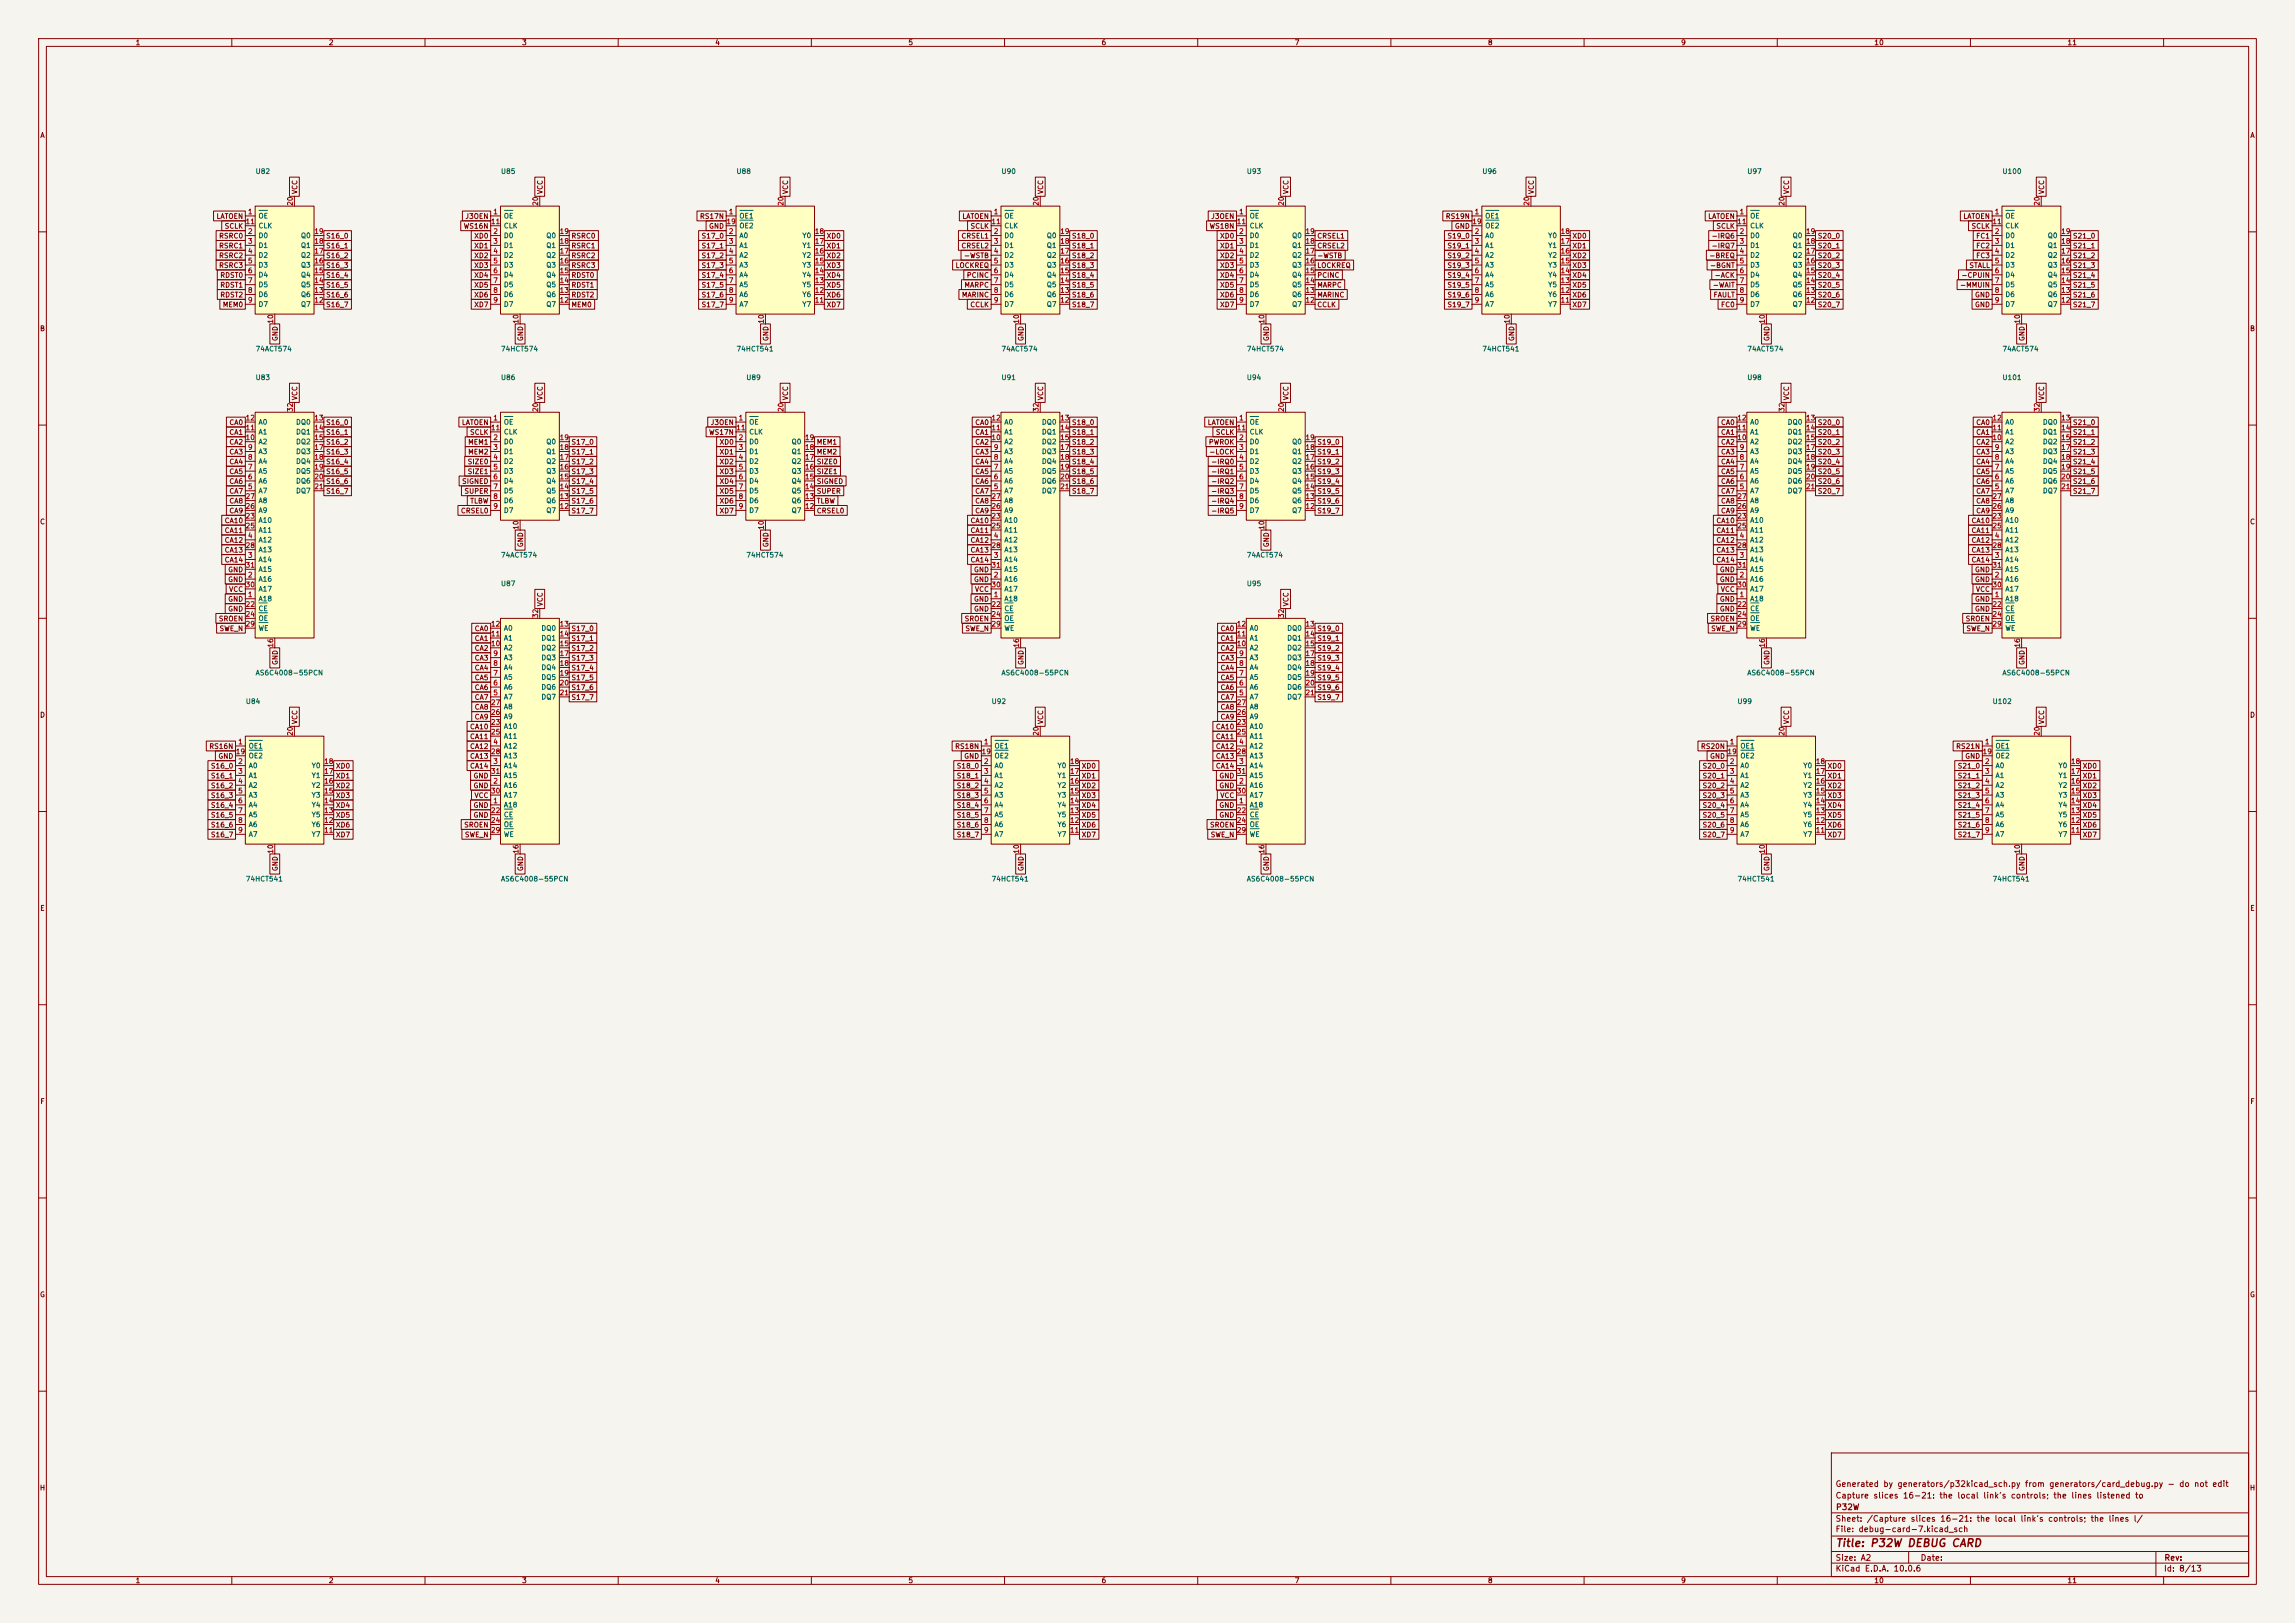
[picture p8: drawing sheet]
<svg xmlns="http://www.w3.org/2000/svg" width="594mm" height="420mm" viewBox="0 0 594 420" stroke-linecap="round" stroke-linejoin="round" font-family="sans-serif">
<defs><g id="words">
<text font-size="2" fill="#840000" x="475" y="400.8">Title: P32W DEBUG CARD</text>
<g font-size="1.5" fill="#840000">
<text x="475" y="388.1">Capture slices 16-21: the local link's controls; the lines listened to</text>
<text x="475" y="385.1">Generated by generators/p32kicad_sch.py from generators/card_debug.py - do not edit</text>
<text x="475" y="394.1">Sheet: /Capture slices 16-21: the local link's controls; the lines l/</text>
<text x="475.1" y="391.1">P32W</text>
<text x="475" y="396.8">File: debug-card-7.kicad_sch</text>
<text x="475" y="407">KiCad E.D.A. 10.0.6</text>
<text x="475" y="404.2">Size: A2</text>
<text x="497" y="404.2">Date:</text>
<text x="560" y="407">Id: 8/13</text>
<text x="560.1" y="404.2">Rev:</text>
</g>
<g font-size="1.3" fill="#840000">
<text x="35" y="12">1</text>
<text x="85" y="12">2</text>
<text x="135" y="12">3</text>
<text x="185" y="12">4</text>
<text x="235" y="12">5</text>
<text x="285" y="12">6</text>
<text x="335" y="12">7</text>
<text x="385" y="12">8</text>
<text x="435" y="12">9</text>
<text x="485" y="12">10</text>
<text x="535" y="12">11</text>
<text x="10.3" y="36">A</text>
<text x="582.3" y="36">A</text>
<text x="77.3" y="50.4" transform="rotate(-90 77.3 50.4)">VCC</text>
<text x="140.8" y="50.4" transform="rotate(-90 140.8 50.4)">VCC</text>
<text x="204.3" y="50.4" transform="rotate(-90 204.3 50.4)">VCC</text>
<text x="270.3" y="50.4" transform="rotate(-90 270.3 50.4)">VCC</text>
<text x="333.8" y="50.4" transform="rotate(-90 333.8 50.4)">VCC</text>
<text x="397.3" y="50.4" transform="rotate(-90 397.3 50.4)">VCC</text>
<text x="463.3" y="50.4" transform="rotate(-90 463.3 50.4)">VCC</text>
<text x="529.4" y="50.4" transform="rotate(-90 529.4 50.4)">VCC</text>
<text x="55.9" y="56.9">LATOEN</text>
<text x="58" y="59.5">SCLK</text>
<text x="119.9" y="59.5">WS16N</text>
<text x="120.3" y="56.9">J3OEN</text>
<text x="181" y="56.9">RS17N</text>
<text x="183.4" y="59.5">GND</text>
<text x="248.9" y="56.9">LATOEN</text>
<text x="251.1" y="59.5">SCLK</text>
<text x="312.9" y="59.5">WS18N</text>
<text x="313.3" y="56.9">J3OEN</text>
<text x="374.1" y="56.9">RS19N</text>
<text x="376.4" y="59.5">GND</text>
<text x="442" y="56.9">LATOEN</text>
<text x="444.1" y="59.5">SCLK</text>
<text x="508" y="56.9">LATOEN</text>
<text x="510.1" y="59.5">SCLK</text>
<text x="56.6" y="64.6">RSRC1</text>
<text x="56.6" y="62">RSRC0</text>
<text x="84.3" y="64.6">S16_1</text>
<text x="84.3" y="62">S16_0</text>
<text x="122.6" y="62">XD0</text>
<text x="122.6" y="64.6">XD1</text>
<text x="147.8" y="62">RSRC0</text>
<text x="147.8" y="64.6">RSRC1</text>
<text x="181.5" y="62">S17_0</text>
<text x="181.5" y="64.6">S17_1</text>
<text x="213.8" y="62">XD0</text>
<text x="213.8" y="64.6">XD1</text>
<text x="248.7" y="64.6">CRSEL2</text>
<text x="248.7" y="62">CRSEL1</text>
<text x="277.3" y="62">S18_0</text>
<text x="277.3" y="64.6">S18_1</text>
<text x="315.6" y="62">XD0</text>
<text x="315.6" y="64.6">XD1</text>
<text x="340.8" y="64.6">CRSEL2</text>
<text x="340.8" y="62">CRSEL1</text>
<text x="374.5" y="62">S19_0</text>
<text x="374.5" y="64.6">S19_1</text>
<text x="406.8" y="62">XD0</text>
<text x="406.8" y="64.6">XD1</text>
<text x="442.9" y="62">-IRQ6</text>
<text x="442.9" y="64.6">-IRQ7</text>
<text x="470.3" y="62">S20_0</text>
<text x="470.3" y="64.6">S20_1</text>
<text x="511.3" y="62">FC1</text>
<text x="511.3" y="64.6">FC2</text>
<text x="536.4" y="62">S21_0</text>
<text x="536.4" y="64.6">S21_1</text>
<text x="56.6" y="69.6">RSRC3</text>
<text x="56.6" y="67.1">RSRC2</text>
<text x="84.3" y="69.6">S16_3</text>
<text x="84.3" y="67.1">S16_2</text>
<text x="122.6" y="69.6">XD3</text>
<text x="122.6" y="67.1">XD2</text>
<text x="147.8" y="67.1">RSRC2</text>
<text x="147.8" y="69.6">RSRC3</text>
<text x="181.5" y="67.1">S17_2</text>
<text x="181.5" y="69.6">S17_3</text>
<text x="213.8" y="69.6">XD3</text>
<text x="213.8" y="67.1">XD2</text>
<text x="247.2" y="69.6">LOCKREQ</text>
<text x="249.4" y="67.1">-WSTB</text>
<text x="277.3" y="69.6">S18_3</text>
<text x="277.3" y="67.1">S18_2</text>
<text x="315.6" y="67.1">XD2</text>
<text x="315.6" y="69.6">XD3</text>
<text x="340.8" y="67.1">-WSTB</text>
<text x="340.8" y="69.6">LOCKREQ</text>
<text x="374.5" y="67.1">S19_2</text>
<text x="374.5" y="69.6">S19_3</text>
<text x="406.8" y="69.6">XD3</text>
<text x="406.8" y="67.1">XD2</text>
<text x="442.3" y="67.1">-BREQ</text>
<text x="442.5" y="69.6">-BGNT</text>
<text x="470.3" y="67.1">S20_2</text>
<text x="470.3" y="69.6">S20_3</text>
<text x="509.6" y="69.6">STALL</text>
<text x="511.3" y="67.1">FC3</text>
<text x="536.4" y="67.1">S21_2</text>
<text x="536.4" y="69.6">S21_3</text>
<text x="56.9" y="77.3">RDST2</text>
<text x="56.9" y="74.7">RDST1</text>
<text x="56.9" y="72.2">RDST0</text>
<text x="84.3" y="77.3">S16_6</text>
<text x="84.3" y="74.7">S16_5</text>
<text x="84.3" y="72.2">S16_4</text>
<text x="122.6" y="72.2">XD4</text>
<text x="122.6" y="74.7">XD5</text>
<text x="122.6" y="77.3">XD6</text>
<text x="147.8" y="72.2">RDST0</text>
<text x="147.8" y="74.7">RDST1</text>
<text x="147.8" y="77.3">RDST2</text>
<text x="181.5" y="72.2">S17_4</text>
<text x="181.5" y="74.7">S17_5</text>
<text x="181.5" y="77.3">S17_6</text>
<text x="213.8" y="72.2">XD4</text>
<text x="213.8" y="74.7">XD5</text>
<text x="213.8" y="77.3">XD6</text>
<text x="248.8" y="77.3">MARINC</text>
<text x="249.5" y="74.7">MARPC</text>
<text x="250.1" y="72.2">PCINC</text>
<text x="277.3" y="72.2">S18_4</text>
<text x="277.3" y="74.7">S18_5</text>
<text x="277.3" y="77.3">S18_6</text>
<text x="315.6" y="72.2">XD4</text>
<text x="315.6" y="74.7">XD5</text>
<text x="315.6" y="77.3">XD6</text>
<text x="340.8" y="72.2">PCINC</text>
<text x="340.8" y="74.7">MARPC</text>
<text x="340.8" y="77.3">MARINC</text>
<text x="374.5" y="72.2">S19_4</text>
<text x="374.5" y="74.7">S19_5</text>
<text x="374.5" y="77.3">S19_6</text>
<text x="406.8" y="72.2">XD4</text>
<text x="406.8" y="74.7">XD5</text>
<text x="406.8" y="77.3">XD6</text>
<text x="443.2" y="74.7">-WAIT</text>
<text x="443.4" y="77.3">FAULT</text>
<text x="443.7" y="72.2">-ACK</text>
<text x="470.3" y="72.2">S20_4</text>
<text x="470.3" y="74.7">S20_5</text>
<text x="470.3" y="77.3">S20_6</text>
<text x="507.2" y="74.7">-MMUIN</text>
<text x="507.5" y="72.2">-CPUIN</text>
<text x="511" y="77.3">GND</text>
<text x="536.4" y="72.2">S21_4</text>
<text x="536.4" y="74.7">S21_5</text>
<text x="536.4" y="77.3">S21_6</text>
<text x="57.5" y="79.8">MEM0</text>
<text x="84.3" y="79.8">S16_7</text>
<text x="122.6" y="79.8">XD7</text>
<text x="147.8" y="79.8">MEM0</text>
<text x="181.5" y="79.8">S17_7</text>
<text x="213.8" y="79.8">XD7</text>
<text x="251" y="79.8">CCLK</text>
<text x="277.3" y="79.8">S18_7</text>
<text x="315.6" y="79.8">XD7</text>
<text x="340.8" y="79.8">CCLK</text>
<text x="374.5" y="79.8">S19_7</text>
<text x="406.8" y="79.8">XD7</text>
<text x="445.3" y="79.8">FC0</text>
<text x="470.3" y="79.8">S20_7</text>
<text x="511" y="79.8">GND</text>
<text x="536.4" y="79.8">S21_7</text>
<text x="10.2" y="86">B</text>
<text x="72.2" y="88.4" transform="rotate(-90 72.2 88.4)">GND</text>
<text x="135.7" y="88.4" transform="rotate(-90 135.7 88.4)">GND</text>
<text x="199.2" y="88.4" transform="rotate(-90 199.2 88.4)">GND</text>
<text x="265.2" y="88.4" transform="rotate(-90 265.2 88.4)">GND</text>
<text x="328.7" y="88.4" transform="rotate(-90 328.7 88.4)">GND</text>
<text x="392.2" y="88.4" transform="rotate(-90 392.2 88.4)">GND</text>
<text x="458.3" y="88.4" transform="rotate(-90 458.3 88.4)">GND</text>
<text x="524.3" y="88.4" transform="rotate(-90 524.3 88.4)">GND</text>
<text x="582.2" y="86">B</text>
<text x="77.3" y="103.7" transform="rotate(-90 77.3 103.7)">VCC</text>
<text x="140.8" y="103.7" transform="rotate(-90 140.8 103.7)">VCC</text>
<text x="204.3" y="103.7" transform="rotate(-90 204.3 103.7)">VCC</text>
<text x="270.3" y="103.7" transform="rotate(-90 270.3 103.7)">VCC</text>
<text x="333.8" y="103.7" transform="rotate(-90 333.8 103.7)">VCC</text>
<text x="463.3" y="103.7" transform="rotate(-90 463.3 103.7)">VCC</text>
<text x="529.4" y="103.7" transform="rotate(-90 529.4 103.7)">VCC</text>
<text x="59.2" y="112.8">CA1</text>
<text x="59.2" y="110.3">CA0</text>
<text x="84.3" y="110.3">S16_0</text>
<text x="84.3" y="112.8">S16_1</text>
<text x="119.4" y="110.3">LATOEN</text>
<text x="121.5" y="112.8">SCLK</text>
<text x="183.4" y="112.8">WS17N</text>
<text x="183.8" y="110.3">J3OEN</text>
<text x="252.3" y="110.3">CA0</text>
<text x="252.3" y="112.8">CA1</text>
<text x="277.3" y="110.3">S18_0</text>
<text x="277.3" y="112.8">S18_1</text>
<text x="312.4" y="110.3">LATOEN</text>
<text x="314.6" y="112.8">SCLK</text>
<text x="445.3" y="110.3">CA0</text>
<text x="445.3" y="112.8">CA1</text>
<text x="470.3" y="110.3">S20_0</text>
<text x="470.3" y="112.8">S20_1</text>
<text x="511.3" y="110.3">CA0</text>
<text x="511.3" y="112.8">CA1</text>
<text x="536.4" y="110.3">S21_0</text>
<text x="536.4" y="112.8">S21_1</text>
<text x="59.2" y="115.4">CA2</text>
<text x="59.2" y="117.9">CA3</text>
<text x="84.3" y="115.4">S16_2</text>
<text x="84.3" y="117.9">S16_3</text>
<text x="121" y="115.4">MEM1</text>
<text x="121" y="117.9">MEM2</text>
<text x="147.8" y="115.4">S17_0</text>
<text x="147.8" y="117.9">S17_1</text>
<text x="186.1" y="117.9">XD1</text>
<text x="186.1" y="115.4">XD0</text>
<text x="211.3" y="115.4">MEM1</text>
<text x="211.3" y="117.9">MEM2</text>
<text x="252.3" y="115.4">CA2</text>
<text x="252.3" y="117.9">CA3</text>
<text x="277.3" y="115.4">S18_2</text>
<text x="277.3" y="117.9">S18_3</text>
<text x="312.7" y="115.4">PWROK</text>
<text x="312.9" y="117.9">-LOCK</text>
<text x="340.8" y="115.4">S19_0</text>
<text x="340.8" y="117.9">S19_1</text>
<text x="445.3" y="115.4">CA2</text>
<text x="445.3" y="117.9">CA3</text>
<text x="470.3" y="115.4">S20_2</text>
<text x="470.3" y="117.9">S20_3</text>
<text x="511.3" y="115.4">CA2</text>
<text x="511.3" y="117.9">CA3</text>
<text x="536.4" y="117.9">S21_3</text>
<text x="536.4" y="115.4">S21_2</text>
<text x="59.2" y="120.4">CA4</text>
<text x="59.2" y="123">CA5</text>
<text x="59.2" y="125.5">CA6</text>
<text x="84.3" y="120.4">S16_4</text>
<text x="84.3" y="123">S16_5</text>
<text x="84.3" y="125.5">S16_6</text>
<text x="119.5" y="125.5">SIGNED</text>
<text x="120.9" y="120.4">SIZE0</text>
<text x="120.9" y="123">SIZE1</text>
<text x="147.8" y="123">S17_3</text>
<text x="147.8" y="125.5">S17_4</text>
<text x="147.8" y="120.4">S17_2</text>
<text x="186.1" y="120.4">XD2</text>
<text x="186.1" y="123">XD3</text>
<text x="186.1" y="125.5">XD4</text>
<text x="211.3" y="120.4">SIZE0</text>
<text x="211.3" y="123">SIZE1</text>
<text x="211.3" y="125.5">SIGNED</text>
<text x="252.3" y="120.4">CA4</text>
<text x="252.3" y="123">CA5</text>
<text x="252.3" y="125.5">CA6</text>
<text x="277.3" y="120.4">S18_4</text>
<text x="277.3" y="123">S18_5</text>
<text x="277.3" y="125.5">S18_6</text>
<text x="313.3" y="120.4">-IRQ0</text>
<text x="313.3" y="123">-IRQ1</text>
<text x="313.3" y="125.5">-IRQ2</text>
<text x="340.8" y="120.4">S19_2</text>
<text x="340.8" y="123">S19_3</text>
<text x="340.8" y="125.5">S19_4</text>
<text x="445.3" y="120.4">CA4</text>
<text x="445.3" y="123">CA5</text>
<text x="445.3" y="125.5">CA6</text>
<text x="470.3" y="120.4">S20_4</text>
<text x="470.3" y="123">S20_5</text>
<text x="470.3" y="125.5">S20_6</text>
<text x="511.3" y="125.5">CA6</text>
<text x="511.3" y="120.4">CA4</text>
<text x="511.3" y="123">CA5</text>
<text x="536.4" y="120.4">S21_4</text>
<text x="536.4" y="123">S21_5</text>
<text x="536.4" y="125.5">S21_6</text>
<text x="59.2" y="128.1">CA7</text>
<text x="59.2" y="130.6">CA8</text>
<text x="84.3" y="128.1">S16_7</text>
<text x="120.1" y="128.1">SUPER</text>
<text x="121.6" y="130.6">TLBW</text>
<text x="147.8" y="128.1">S17_5</text>
<text x="147.8" y="130.6">S17_6</text>
<text x="186.1" y="128.1">XD5</text>
<text x="186.1" y="130.6">XD6</text>
<text x="211.3" y="128.1">SUPER</text>
<text x="211.3" y="130.6">TLBW</text>
<text x="252.3" y="128.1">CA7</text>
<text x="252.3" y="130.6">CA8</text>
<text x="277.3" y="128.1">S18_7</text>
<text x="313.3" y="128.1">-IRQ3</text>
<text x="313.3" y="130.6">-IRQ4</text>
<text x="340.8" y="128.1">S19_5</text>
<text x="340.8" y="130.6">S19_6</text>
<text x="445.3" y="128.1">CA7</text>
<text x="445.3" y="130.6">CA8</text>
<text x="470.3" y="128.1">S20_7</text>
<text x="511.3" y="128.1">CA7</text>
<text x="511.3" y="130.6">CA8</text>
<text x="536.4" y="128.1">S21_7</text>
<text x="10.2" y="136">C</text>
<text x="58" y="135.7">CA10</text>
<text x="59.2" y="133.1">CA9</text>
<text x="119.2" y="133.1">CRSEL0</text>
<text x="147.8" y="133.1">S17_7</text>
<text x="186.1" y="133.1">XD7</text>
<text x="211.3" y="133.1">CRSEL0</text>
<text x="251.1" y="135.7">CA10</text>
<text x="252.3" y="133.1">CA9</text>
<text x="313.3" y="133.1">-IRQ5</text>
<text x="340.8" y="133.1">S19_7</text>
<text x="444.1" y="135.7">CA10</text>
<text x="445.3" y="133.1">CA9</text>
<text x="510.1" y="135.7">CA10</text>
<text x="511.3" y="133.1">CA9</text>
<text x="582.2" y="136">C</text>
<text x="58" y="138.2">CA11</text>
<text x="58" y="140.8">CA12</text>
<text x="58" y="143.3">CA13</text>
<text x="135.7" y="141.7" transform="rotate(-90 135.7 141.7)">GND</text>
<text x="199.2" y="141.7" transform="rotate(-90 199.2 141.7)">GND</text>
<text x="251.1" y="138.2">CA11</text>
<text x="251.1" y="140.8">CA12</text>
<text x="251.1" y="143.3">CA13</text>
<text x="328.7" y="141.7" transform="rotate(-90 328.7 141.7)">GND</text>
<text x="444.1" y="138.2">CA11</text>
<text x="444.1" y="140.8">CA12</text>
<text x="444.1" y="143.3">CA13</text>
<text x="510.1" y="143.3">CA13</text>
<text x="510.1" y="138.2">CA11</text>
<text x="510.1" y="140.8">CA12</text>
<text x="58" y="145.8">CA14</text>
<text x="58.9" y="148.4">GND</text>
<text x="251.1" y="145.8">CA14</text>
<text x="252" y="148.4">GND</text>
<text x="444.1" y="145.8">CA14</text>
<text x="445" y="148.4">GND</text>
<text x="510.1" y="145.8">CA14</text>
<text x="511" y="148.4">GND</text>
<text x="58.9" y="150.9">GND</text>
<text x="58.9" y="156">GND</text>
<text x="59.2" y="153.5">VCC</text>
<text x="252" y="150.9">GND</text>
<text x="252" y="156">GND</text>
<text x="252.2" y="153.5">VCC</text>
<text x="445" y="150.9">GND</text>
<text x="445" y="156">GND</text>
<text x="445.2" y="153.5">VCC</text>
<text x="511" y="150.9">GND</text>
<text x="511" y="156">GND</text>
<text x="511.3" y="153.5">VCC</text>
<text x="56.5" y="161.1">SROEN</text>
<text x="58.9" y="158.5">GND</text>
<text x="140.8" y="157" transform="rotate(-90 140.8 157)">VCC</text>
<text x="249.5" y="161.1">SROEN</text>
<text x="252" y="158.5">GND</text>
<text x="333.8" y="157" transform="rotate(-90 333.8 157)">VCC</text>
<text x="442.6" y="161.1">SROEN</text>
<text x="445" y="158.5">GND</text>
<text x="508.6" y="161.1">SROEN</text>
<text x="511" y="158.5">GND</text>
<text x="56.7" y="163.6">SWE_N</text>
<text x="122.7" y="163.6">CA0</text>
<text x="122.7" y="166.2">CA1</text>
<text x="147.8" y="163.6">S17_0</text>
<text x="147.8" y="166.2">S17_1</text>
<text x="249.7" y="163.6">SWE_N</text>
<text x="315.8" y="163.6">CA0</text>
<text x="315.8" y="166.2">CA1</text>
<text x="340.8" y="163.6">S19_0</text>
<text x="340.8" y="166.2">S19_1</text>
<text x="442.8" y="163.6">SWE_N</text>
<text x="508.8" y="163.6">SWE_N</text>
<text x="72.2" y="172.2" transform="rotate(-90 72.2 172.2)">GND</text>
<text x="122.7" y="168.7">CA2</text>
<text x="122.7" y="171.2">CA3</text>
<text x="122.7" y="173.8">CA4</text>
<text x="147.8" y="168.7">S17_2</text>
<text x="147.8" y="171.2">S17_3</text>
<text x="147.8" y="173.8">S17_4</text>
<text x="265.2" y="172.2" transform="rotate(-90 265.2 172.2)">GND</text>
<text x="315.8" y="168.7">CA2</text>
<text x="315.8" y="171.2">CA3</text>
<text x="315.8" y="173.8">CA4</text>
<text x="340.8" y="168.7">S19_2</text>
<text x="340.8" y="171.2">S19_3</text>
<text x="340.8" y="173.8">S19_4</text>
<text x="458.3" y="172.2" transform="rotate(-90 458.3 172.2)">GND</text>
<text x="524.3" y="172.2" transform="rotate(-90 524.3 172.2)">GND</text>
<text x="122.7" y="176.3">CA5</text>
<text x="122.7" y="178.9">CA6</text>
<text x="147.8" y="176.3">S17_5</text>
<text x="147.8" y="178.9">S17_6</text>
<text x="315.8" y="176.3">CA5</text>
<text x="315.8" y="178.9">CA6</text>
<text x="340.8" y="176.3">S19_5</text>
<text x="340.8" y="178.9">S19_6</text>
<text x="10.2" y="186">D</text>
<text x="122.7" y="181.4">CA7</text>
<text x="122.7" y="183.9">CA8</text>
<text x="147.8" y="181.4">S17_7</text>
<text x="315.8" y="183.9">CA8</text>
<text x="315.8" y="181.4">CA7</text>
<text x="340.8" y="181.4">S19_7</text>
<text x="582.2" y="186">D</text>
<text x="77.3" y="187.5" transform="rotate(-90 77.3 187.5)">VCC</text>
<text x="121.5" y="189">CA10</text>
<text x="121.5" y="191.6">CA11</text>
<text x="122.7" y="186.5">CA9</text>
<text x="270.3" y="187.5" transform="rotate(-90 270.3 187.5)">VCC</text>
<text x="314.6" y="189">CA10</text>
<text x="314.6" y="191.6">CA11</text>
<text x="315.8" y="186.5">CA9</text>
<text x="463.3" y="187.5" transform="rotate(-90 463.3 187.5)">VCC</text>
<text x="529.4" y="187.5" transform="rotate(-90 529.4 187.5)">VCC</text>
<text x="54" y="194.1">RS16N</text>
<text x="56.4" y="196.6">GND</text>
<text x="121.5" y="194.1">CA12</text>
<text x="121.5" y="196.6">CA13</text>
<text x="247.1" y="194.1">RS18N</text>
<text x="249.4" y="196.6">GND</text>
<text x="314.6" y="194.1">CA12</text>
<text x="314.6" y="196.6">CA13</text>
<text x="440.1" y="194.1">RS20N</text>
<text x="442.5" y="196.6">GND</text>
<text x="506.1" y="194.1">RS21N</text>
<text x="508.5" y="196.6">GND</text>
<text x="54.5" y="199.2">S16_0</text>
<text x="54.5" y="201.7">S16_1</text>
<text x="86.8" y="201.7">XD1</text>
<text x="86.8" y="199.2">XD0</text>
<text x="121.5" y="199.2">CA14</text>
<text x="122.4" y="201.7">GND</text>
<text x="247.5" y="199.2">S18_0</text>
<text x="247.5" y="201.7">S18_1</text>
<text x="279.8" y="201.7">XD1</text>
<text x="279.8" y="199.2">XD0</text>
<text x="314.6" y="199.2">CA14</text>
<text x="315.5" y="201.7">GND</text>
<text x="440.5" y="199.2">S20_0</text>
<text x="440.5" y="201.7">S20_1</text>
<text x="472.9" y="201.7">XD1</text>
<text x="472.9" y="199.2">XD0</text>
<text x="506.6" y="199.2">S21_0</text>
<text x="506.6" y="201.7">S21_1</text>
<text x="538.9" y="199.2">XD0</text>
<text x="538.9" y="201.7">XD1</text>
<text x="54.5" y="206.8">S16_3</text>
<text x="54.5" y="209.3">S16_4</text>
<text x="54.5" y="204.3">S16_2</text>
<text x="86.8" y="204.3">XD2</text>
<text x="86.8" y="206.8">XD3</text>
<text x="86.8" y="209.3">XD4</text>
<text x="122.4" y="204.3">GND</text>
<text x="122.4" y="209.3">GND</text>
<text x="122.7" y="206.8">VCC</text>
<text x="247.5" y="206.8">S18_3</text>
<text x="247.5" y="209.3">S18_4</text>
<text x="247.5" y="204.3">S18_2</text>
<text x="279.8" y="204.3">XD2</text>
<text x="279.8" y="206.8">XD3</text>
<text x="279.8" y="209.3">XD4</text>
<text x="315.5" y="204.3">GND</text>
<text x="315.5" y="209.3">GND</text>
<text x="315.7" y="206.8">VCC</text>
<text x="440.5" y="206.8">S20_3</text>
<text x="440.5" y="209.3">S20_4</text>
<text x="440.5" y="204.3">S20_2</text>
<text x="472.9" y="204.3">XD2</text>
<text x="472.9" y="206.8">XD3</text>
<text x="472.9" y="209.3">XD4</text>
<text x="506.6" y="209.3">S21_4</text>
<text x="506.6" y="204.3">S21_2</text>
<text x="506.6" y="206.8">S21_3</text>
<text x="538.9" y="204.3">XD2</text>
<text x="538.9" y="206.8">XD3</text>
<text x="538.9" y="209.3">XD4</text>
<text x="54.5" y="211.9">S16_5</text>
<text x="54.5" y="214.4">S16_6</text>
<text x="86.8" y="214.4">XD6</text>
<text x="86.8" y="211.9">XD5</text>
<text x="120" y="214.4">SROEN</text>
<text x="122.4" y="211.9">GND</text>
<text x="247.5" y="211.9">S18_5</text>
<text x="247.5" y="214.4">S18_6</text>
<text x="279.8" y="214.4">XD6</text>
<text x="279.8" y="211.9">XD5</text>
<text x="313" y="214.4">SROEN</text>
<text x="315.5" y="211.9">GND</text>
<text x="440.5" y="211.9">S20_5</text>
<text x="440.5" y="214.4">S20_6</text>
<text x="472.9" y="214.4">XD6</text>
<text x="472.9" y="211.9">XD5</text>
<text x="506.6" y="211.9">S21_5</text>
<text x="506.6" y="214.4">S21_6</text>
<text x="538.9" y="211.9">XD5</text>
<text x="538.9" y="214.4">XD6</text>
<text x="54.5" y="217">S16_7</text>
<text x="86.8" y="217">XD7</text>
<text x="120.2" y="217">SWE_N</text>
<text x="247.5" y="217">S18_7</text>
<text x="279.8" y="217">XD7</text>
<text x="313.2" y="217">SWE_N</text>
<text x="440.5" y="217">S20_7</text>
<text x="472.9" y="217">XD7</text>
<text x="506.6" y="217">S21_7</text>
<text x="538.9" y="217">XD7</text>
<text x="72.2" y="225.6" transform="rotate(-90 72.2 225.6)">GND</text>
<text x="135.7" y="225.6" transform="rotate(-90 135.7 225.6)">GND</text>
<text x="265.2" y="225.6" transform="rotate(-90 265.2 225.6)">GND</text>
<text x="328.7" y="225.6" transform="rotate(-90 328.7 225.6)">GND</text>
<text x="458.3" y="225.6" transform="rotate(-90 458.3 225.6)">GND</text>
<text x="524.3" y="225.6" transform="rotate(-90 524.3 225.6)">GND</text>
<text x="10.3" y="236">E</text>
<text x="582.3" y="236">E</text>
<text x="10.3" y="286">F</text>
<text x="582.3" y="286">F</text>
<text x="10.2" y="336">G</text>
<text x="582.2" y="336">G</text>
<text x="10.2" y="386">H</text>
<text x="582.2" y="386">H</text>
<text x="35" y="410">1</text>
<text x="85" y="410">2</text>
<text x="135" y="410">3</text>
<text x="185" y="410">4</text>
<text x="235" y="410">5</text>
<text x="285" y="410">6</text>
<text x="335" y="410">7</text>
<text x="385" y="410">8</text>
<text x="435" y="410">9</text>
<text x="485" y="410">10</text>
<text x="535" y="410">11</text>
</g>
<g font-size="1.3" fill="#006464">
<text x="66" y="45.3">U82</text>
<text x="129.5" y="45.3">U85</text>
<text x="190.5" y="45.3">U88</text>
<text x="259.1" y="45.3">U90</text>
<text x="322.6" y="45.3">U93</text>
<text x="383.5" y="45.3">U96</text>
<text x="452.1" y="45.3">U97</text>
<text x="518.1" y="45.3">U100</text>
<text x="66.8" y="56.8">OE</text>
<text x="66.8" y="59.4">CLK</text>
<text x="130.3" y="56.8">OE</text>
<text x="130.3" y="59.4">CLK</text>
<text x="191.2" y="56.8">OE1</text>
<text x="191.2" y="59.4">OE2</text>
<text x="259.8" y="56.8">OE</text>
<text x="259.8" y="59.4">CLK</text>
<text x="323.3" y="56.8">OE</text>
<text x="323.3" y="59.4">CLK</text>
<text x="384.3" y="56.8">OE1</text>
<text x="384.3" y="59.4">OE2</text>
<text x="452.9" y="56.8">OE</text>
<text x="452.9" y="59.4">CLK</text>
<text x="518.9" y="56.8">OE</text>
<text x="518.9" y="59.4">CLK</text>
<text x="66.8" y="61.9">D0</text>
<text x="66.8" y="64.5">D1</text>
<text x="77.8" y="64.5">Q1</text>
<text x="77.8" y="61.9">Q0</text>
<text x="130.3" y="61.9">D0</text>
<text x="130.3" y="64.5">D1</text>
<text x="141.3" y="64.5">Q1</text>
<text x="141.3" y="61.9">Q0</text>
<text x="191.2" y="61.9">A0</text>
<text x="191.2" y="64.5">A1</text>
<text x="207.5" y="64.5">Y1</text>
<text x="207.5" y="61.9">Y0</text>
<text x="259.8" y="61.9">D0</text>
<text x="259.8" y="64.5">D1</text>
<text x="270.8" y="64.5">Q1</text>
<text x="270.8" y="61.9">Q0</text>
<text x="323.3" y="61.9">D0</text>
<text x="323.3" y="64.5">D1</text>
<text x="334.3" y="64.5">Q1</text>
<text x="334.3" y="61.9">Q0</text>
<text x="384.3" y="61.9">A0</text>
<text x="384.3" y="64.5">A1</text>
<text x="400.6" y="64.5">Y1</text>
<text x="400.6" y="61.9">Y0</text>
<text x="452.9" y="61.9">D0</text>
<text x="452.9" y="64.5">D1</text>
<text x="463.8" y="64.5">Q1</text>
<text x="463.8" y="61.9">Q0</text>
<text x="518.9" y="61.9">D0</text>
<text x="518.9" y="64.5">D1</text>
<text x="529.9" y="64.5">Q1</text>
<text x="529.9" y="61.9">Q0</text>
<text x="66.8" y="67">D2</text>
<text x="66.8" y="69.5">D3</text>
<text x="77.8" y="69.5">Q3</text>
<text x="77.8" y="67">Q2</text>
<text x="130.3" y="67">D2</text>
<text x="130.3" y="69.5">D3</text>
<text x="141.3" y="69.5">Q3</text>
<text x="141.3" y="67">Q2</text>
<text x="191.2" y="67">A2</text>
<text x="191.2" y="69.5">A3</text>
<text x="207.5" y="69.5">Y3</text>
<text x="207.5" y="67">Y2</text>
<text x="259.8" y="67">D2</text>
<text x="259.8" y="69.5">D3</text>
<text x="270.8" y="69.5">Q3</text>
<text x="270.8" y="67">Q2</text>
<text x="323.3" y="67">D2</text>
<text x="323.3" y="69.5">D3</text>
<text x="334.3" y="69.5">Q3</text>
<text x="334.3" y="67">Q2</text>
<text x="384.3" y="67">A2</text>
<text x="384.3" y="69.5">A3</text>
<text x="400.6" y="69.5">Y3</text>
<text x="400.6" y="67">Y2</text>
<text x="452.9" y="67">D2</text>
<text x="452.9" y="69.5">D3</text>
<text x="463.8" y="69.5">Q3</text>
<text x="463.8" y="67">Q2</text>
<text x="518.9" y="67">D2</text>
<text x="518.9" y="69.5">D3</text>
<text x="529.9" y="69.5">Q3</text>
<text x="529.9" y="67">Q2</text>
<text x="66.8" y="72.1">D4</text>
<text x="66.8" y="74.6">D5</text>
<text x="66.8" y="77.2">D6</text>
<text x="77.8" y="77.2">Q6</text>
<text x="77.8" y="74.6">Q5</text>
<text x="77.8" y="72.1">Q4</text>
<text x="130.3" y="72.1">D4</text>
<text x="130.3" y="74.6">D5</text>
<text x="130.3" y="77.2">D6</text>
<text x="141.3" y="77.2">Q6</text>
<text x="141.3" y="74.6">Q5</text>
<text x="141.3" y="72.1">Q4</text>
<text x="191.2" y="72.1">A4</text>
<text x="191.2" y="74.6">A5</text>
<text x="191.2" y="77.2">A6</text>
<text x="207.5" y="77.2">Y6</text>
<text x="207.5" y="74.6">Y5</text>
<text x="207.5" y="72.1">Y4</text>
<text x="259.8" y="72.1">D4</text>
<text x="259.8" y="74.6">D5</text>
<text x="259.8" y="77.2">D6</text>
<text x="270.8" y="77.2">Q6</text>
<text x="270.8" y="74.6">Q5</text>
<text x="270.8" y="72.1">Q4</text>
<text x="323.3" y="72.1">D4</text>
<text x="323.3" y="74.6">D5</text>
<text x="323.3" y="77.2">D6</text>
<text x="334.3" y="77.2">Q6</text>
<text x="334.3" y="74.6">Q5</text>
<text x="334.3" y="72.1">Q4</text>
<text x="384.3" y="72.1">A4</text>
<text x="384.3" y="74.6">A5</text>
<text x="384.3" y="77.2">A6</text>
<text x="400.6" y="77.2">Y6</text>
<text x="400.6" y="74.6">Y5</text>
<text x="400.6" y="72.1">Y4</text>
<text x="452.9" y="72.1">D4</text>
<text x="452.9" y="74.6">D5</text>
<text x="452.9" y="77.2">D6</text>
<text x="463.8" y="77.2">Q6</text>
<text x="463.8" y="74.6">Q5</text>
<text x="463.8" y="72.1">Q4</text>
<text x="518.9" y="72.1">D4</text>
<text x="518.9" y="74.6">D5</text>
<text x="518.9" y="77.2">D6</text>
<text x="529.9" y="77.2">Q6</text>
<text x="529.9" y="74.6">Q5</text>
<text x="529.9" y="72.1">Q4</text>
<text x="66.8" y="79.7">D7</text>
<text x="77.8" y="79.7">Q7</text>
<text x="130.3" y="79.7">D7</text>
<text x="141.3" y="79.7">Q7</text>
<text x="191.2" y="79.7">A7</text>
<text x="207.5" y="79.7">Y7</text>
<text x="259.8" y="79.7">D7</text>
<text x="270.8" y="79.7">Q7</text>
<text x="323.3" y="79.7">D7</text>
<text x="334.3" y="79.7">Q7</text>
<text x="384.3" y="79.7">A7</text>
<text x="400.6" y="79.7">Y7</text>
<text x="452.9" y="79.7">D7</text>
<text x="463.8" y="79.7">Q7</text>
<text x="518.9" y="79.7">D7</text>
<text x="529.9" y="79.7">Q7</text>
<text x="66" y="91.2">74ACT574</text>
<text x="129.5" y="91.2">74HCT574</text>
<text x="190.5" y="91.2">74HCT541</text>
<text x="259.1" y="91.2">74ACT574</text>
<text x="322.6" y="91.2">74HCT574</text>
<text x="383.5" y="91.2">74HCT541</text>
<text x="452.1" y="91.2">74ACT574</text>
<text x="518.1" y="91.2">74ACT574</text>
<text x="66" y="98.6">U83</text>
<text x="129.5" y="98.6">U86</text>
<text x="193" y="98.6">U89</text>
<text x="259.1" y="98.6">U91</text>
<text x="322.6" y="98.6">U94</text>
<text x="452.1" y="98.6">U98</text>
<text x="518.1" y="98.6">U101</text>
<text x="66.8" y="112.7">A1</text>
<text x="66.8" y="110.2">A0</text>
<text x="76.5" y="110.2">DQ0</text>
<text x="76.5" y="112.7">DQ1</text>
<text x="130.3" y="110.2">OE</text>
<text x="130.3" y="112.7">CLK</text>
<text x="193.8" y="110.2">OE</text>
<text x="193.8" y="112.7">CLK</text>
<text x="259.8" y="112.7">A1</text>
<text x="259.8" y="110.2">A0</text>
<text x="269.5" y="110.2">DQ0</text>
<text x="269.5" y="112.7">DQ1</text>
<text x="323.3" y="110.2">OE</text>
<text x="323.3" y="112.7">CLK</text>
<text x="452.9" y="112.7">A1</text>
<text x="452.9" y="110.2">A0</text>
<text x="462.6" y="110.2">DQ0</text>
<text x="462.6" y="112.7">DQ1</text>
<text x="518.9" y="112.7">A1</text>
<text x="518.9" y="110.2">A0</text>
<text x="528.6" y="110.2">DQ0</text>
<text x="528.6" y="112.7">DQ1</text>
<text x="66.8" y="117.8">A3</text>
<text x="66.8" y="115.3">A2</text>
<text x="76.5" y="115.3">DQ2</text>
<text x="76.5" y="117.8">DQ3</text>
<text x="130.3" y="115.3">D0</text>
<text x="130.3" y="117.8">D1</text>
<text x="141.3" y="117.8">Q1</text>
<text x="141.3" y="115.3">Q0</text>
<text x="193.8" y="115.3">D0</text>
<text x="193.8" y="117.8">D1</text>
<text x="204.8" y="117.8">Q1</text>
<text x="204.8" y="115.3">Q0</text>
<text x="259.8" y="117.8">A3</text>
<text x="259.8" y="115.3">A2</text>
<text x="269.5" y="115.3">DQ2</text>
<text x="269.5" y="117.8">DQ3</text>
<text x="323.3" y="115.3">D0</text>
<text x="323.3" y="117.8">D1</text>
<text x="334.3" y="117.8">Q1</text>
<text x="334.3" y="115.3">Q0</text>
<text x="452.9" y="117.8">A3</text>
<text x="452.9" y="115.3">A2</text>
<text x="462.6" y="115.3">DQ2</text>
<text x="462.6" y="117.8">DQ3</text>
<text x="518.9" y="117.8">A3</text>
<text x="518.9" y="115.3">A2</text>
<text x="528.6" y="115.3">DQ2</text>
<text x="528.6" y="117.8">DQ3</text>
<text x="66.8" y="125.4">A6</text>
<text x="66.8" y="122.9">A5</text>
<text x="66.8" y="120.3">A4</text>
<text x="76.5" y="120.3">DQ4</text>
<text x="76.5" y="122.9">DQ5</text>
<text x="76.5" y="125.4">DQ6</text>
<text x="130.3" y="120.3">D2</text>
<text x="130.3" y="122.9">D3</text>
<text x="130.3" y="125.4">D4</text>
<text x="141.3" y="125.4">Q4</text>
<text x="141.3" y="122.9">Q3</text>
<text x="141.3" y="120.3">Q2</text>
<text x="193.8" y="120.3">D2</text>
<text x="193.8" y="122.9">D3</text>
<text x="193.8" y="125.4">D4</text>
<text x="204.8" y="125.4">Q4</text>
<text x="204.8" y="122.9">Q3</text>
<text x="204.8" y="120.3">Q2</text>
<text x="259.8" y="125.4">A6</text>
<text x="259.8" y="122.9">A5</text>
<text x="259.8" y="120.3">A4</text>
<text x="269.5" y="120.3">DQ4</text>
<text x="269.5" y="122.9">DQ5</text>
<text x="269.5" y="125.4">DQ6</text>
<text x="323.3" y="120.3">D2</text>
<text x="323.3" y="122.9">D3</text>
<text x="323.3" y="125.4">D4</text>
<text x="334.3" y="125.4">Q4</text>
<text x="334.3" y="122.9">Q3</text>
<text x="334.3" y="120.3">Q2</text>
<text x="452.9" y="125.4">A6</text>
<text x="452.9" y="122.9">A5</text>
<text x="452.9" y="120.3">A4</text>
<text x="462.6" y="120.3">DQ4</text>
<text x="462.6" y="122.9">DQ5</text>
<text x="462.6" y="125.4">DQ6</text>
<text x="518.9" y="125.4">A6</text>
<text x="518.9" y="122.9">A5</text>
<text x="518.9" y="120.3">A4</text>
<text x="528.6" y="120.3">DQ4</text>
<text x="528.6" y="122.9">DQ5</text>
<text x="528.6" y="125.4">DQ6</text>
<text x="66.8" y="128">A7</text>
<text x="66.8" y="130.5">A8</text>
<text x="76.5" y="128">DQ7</text>
<text x="130.3" y="128">D5</text>
<text x="130.3" y="130.5">D6</text>
<text x="141.3" y="130.5">Q6</text>
<text x="141.3" y="128">Q5</text>
<text x="193.8" y="128">D5</text>
<text x="193.8" y="130.5">D6</text>
<text x="204.8" y="130.5">Q6</text>
<text x="204.8" y="128">Q5</text>
<text x="259.8" y="128">A7</text>
<text x="259.8" y="130.5">A8</text>
<text x="269.5" y="128">DQ7</text>
<text x="323.3" y="128">D5</text>
<text x="323.3" y="130.5">D6</text>
<text x="334.3" y="130.5">Q6</text>
<text x="334.3" y="128">Q5</text>
<text x="452.9" y="128">A7</text>
<text x="452.9" y="130.5">A8</text>
<text x="462.6" y="128">DQ7</text>
<text x="518.9" y="128">A7</text>
<text x="518.9" y="130.5">A8</text>
<text x="528.6" y="128">DQ7</text>
<text x="66.8" y="135.6">A10</text>
<text x="66.8" y="133">A9</text>
<text x="130.3" y="133">D7</text>
<text x="141.3" y="133">Q7</text>
<text x="193.8" y="133">D7</text>
<text x="204.8" y="133">Q7</text>
<text x="259.8" y="135.6">A10</text>
<text x="259.8" y="133">A9</text>
<text x="323.3" y="133">D7</text>
<text x="334.3" y="133">Q7</text>
<text x="452.9" y="135.6">A10</text>
<text x="452.9" y="133">A9</text>
<text x="518.9" y="135.6">A10</text>
<text x="518.9" y="133">A9</text>
<text x="66.8" y="140.7">A12</text>
<text x="66.8" y="138.1">A11</text>
<text x="66.8" y="143.2">A13</text>
<text x="259.8" y="140.7">A12</text>
<text x="259.8" y="138.1">A11</text>
<text x="259.8" y="143.2">A13</text>
<text x="452.9" y="140.7">A12</text>
<text x="452.9" y="138.1">A11</text>
<text x="452.9" y="143.2">A13</text>
<text x="518.9" y="140.7">A12</text>
<text x="518.9" y="138.1">A11</text>
<text x="518.9" y="143.2">A13</text>
<text x="66.8" y="145.7">A14</text>
<text x="66.8" y="148.3">A15</text>
<text x="129.5" y="144.6">74ACT574</text>
<text x="193" y="144.6">74HCT574</text>
<text x="259.8" y="145.7">A14</text>
<text x="259.8" y="148.3">A15</text>
<text x="322.6" y="144.6">74ACT574</text>
<text x="452.9" y="145.7">A14</text>
<text x="452.9" y="148.3">A15</text>
<text x="518.9" y="145.7">A14</text>
<text x="518.9" y="148.3">A15</text>
<text x="66.8" y="155.9">A18</text>
<text x="66.8" y="150.8">A16</text>
<text x="66.8" y="153.4">A17</text>
<text x="129.5" y="152">U87</text>
<text x="259.8" y="155.9">A18</text>
<text x="259.8" y="150.8">A16</text>
<text x="259.8" y="153.4">A17</text>
<text x="322.6" y="152">U95</text>
<text x="452.9" y="155.9">A18</text>
<text x="452.9" y="150.8">A16</text>
<text x="452.9" y="153.4">A17</text>
<text x="518.9" y="155.9">A18</text>
<text x="518.9" y="150.8">A16</text>
<text x="518.9" y="153.4">A17</text>
<text x="66.8" y="158.4">CE</text>
<text x="66.8" y="161">OE</text>
<text x="259.8" y="158.4">CE</text>
<text x="259.8" y="161">OE</text>
<text x="452.9" y="158.4">CE</text>
<text x="452.9" y="161">OE</text>
<text x="518.9" y="158.4">CE</text>
<text x="518.9" y="161">OE</text>
<text x="66.8" y="163.5">WE</text>
<text x="130.3" y="166.1">A1</text>
<text x="130.3" y="163.5">A0</text>
<text x="140" y="163.5">DQ0</text>
<text x="140" y="166.1">DQ1</text>
<text x="259.8" y="163.5">WE</text>
<text x="323.3" y="166.1">A1</text>
<text x="323.3" y="163.5">A0</text>
<text x="333" y="163.5">DQ0</text>
<text x="333" y="166.1">DQ1</text>
<text x="452.9" y="163.5">WE</text>
<text x="518.9" y="163.5">WE</text>
<text x="130.3" y="173.7">A4</text>
<text x="130.3" y="171.1">A3</text>
<text x="130.3" y="168.6">A2</text>
<text x="140" y="168.6">DQ2</text>
<text x="140" y="171.1">DQ3</text>
<text x="140" y="173.7">DQ4</text>
<text x="323.3" y="173.7">A4</text>
<text x="323.3" y="171.1">A3</text>
<text x="323.3" y="168.6">A2</text>
<text x="333" y="168.6">DQ2</text>
<text x="333" y="171.1">DQ3</text>
<text x="333" y="173.7">DQ4</text>
<text x="66" y="175.1">AS6C4008-55PCN</text>
<text x="130.3" y="178.8">A6</text>
<text x="130.3" y="176.2">A5</text>
<text x="140" y="176.2">DQ5</text>
<text x="140" y="178.8">DQ6</text>
<text x="259.1" y="175.1">AS6C4008-55PCN</text>
<text x="323.3" y="178.8">A6</text>
<text x="323.3" y="176.2">A5</text>
<text x="333" y="176.2">DQ5</text>
<text x="333" y="178.8">DQ6</text>
<text x="452.1" y="175.1">AS6C4008-55PCN</text>
<text x="518.1" y="175.1">AS6C4008-55PCN</text>
<text x="63.5" y="182.5">U84</text>
<text x="130.3" y="181.3">A7</text>
<text x="130.3" y="183.8">A8</text>
<text x="140" y="181.3">DQ7</text>
<text x="256.5" y="182.5">U92</text>
<text x="323.3" y="181.3">A7</text>
<text x="323.3" y="183.8">A8</text>
<text x="333" y="181.3">DQ7</text>
<text x="449.6" y="182.5">U99</text>
<text x="515.6" y="182.5">U102</text>
<text x="130.3" y="188.9">A10</text>
<text x="130.3" y="191.5">A11</text>
<text x="130.3" y="186.4">A9</text>
<text x="323.3" y="188.9">A10</text>
<text x="323.3" y="191.5">A11</text>
<text x="323.3" y="186.4">A9</text>
<text x="64.2" y="194">OE1</text>
<text x="64.2" y="196.5">OE2</text>
<text x="130.3" y="194">A12</text>
<text x="130.3" y="196.5">A13</text>
<text x="257.3" y="194">OE1</text>
<text x="257.3" y="196.5">OE2</text>
<text x="323.3" y="194">A12</text>
<text x="323.3" y="196.5">A13</text>
<text x="450.3" y="194">OE1</text>
<text x="450.3" y="196.5">OE2</text>
<text x="516.4" y="194">OE1</text>
<text x="516.4" y="196.5">OE2</text>
<text x="64.2" y="199.1">A0</text>
<text x="64.2" y="201.6">A1</text>
<text x="80.5" y="201.6">Y1</text>
<text x="80.5" y="199.1">Y0</text>
<text x="130.3" y="199.1">A14</text>
<text x="130.3" y="201.6">A15</text>
<text x="257.3" y="199.1">A0</text>
<text x="257.3" y="201.6">A1</text>
<text x="273.6" y="201.6">Y1</text>
<text x="273.6" y="199.1">Y0</text>
<text x="323.3" y="199.1">A14</text>
<text x="323.3" y="201.6">A15</text>
<text x="450.3" y="199.1">A0</text>
<text x="450.3" y="201.6">A1</text>
<text x="466.6" y="201.6">Y1</text>
<text x="466.6" y="199.1">Y0</text>
<text x="516.4" y="199.1">A0</text>
<text x="516.4" y="201.6">A1</text>
<text x="532.7" y="201.6">Y1</text>
<text x="532.7" y="199.1">Y0</text>
<text x="64.2" y="204.2">A2</text>
<text x="64.2" y="206.7">A3</text>
<text x="64.2" y="209.2">A4</text>
<text x="80.5" y="209.2">Y4</text>
<text x="80.5" y="206.7">Y3</text>
<text x="80.5" y="204.2">Y2</text>
<text x="130.3" y="209.2">A18</text>
<text x="130.3" y="204.2">A16</text>
<text x="130.3" y="206.7">A17</text>
<text x="257.3" y="204.2">A2</text>
<text x="257.3" y="206.7">A3</text>
<text x="257.3" y="209.2">A4</text>
<text x="273.6" y="209.2">Y4</text>
<text x="273.6" y="206.7">Y3</text>
<text x="273.6" y="204.2">Y2</text>
<text x="323.3" y="209.2">A18</text>
<text x="323.3" y="204.2">A16</text>
<text x="323.3" y="206.7">A17</text>
<text x="450.3" y="204.2">A2</text>
<text x="450.3" y="206.7">A3</text>
<text x="450.3" y="209.2">A4</text>
<text x="466.6" y="209.2">Y4</text>
<text x="466.6" y="206.7">Y3</text>
<text x="466.6" y="204.2">Y2</text>
<text x="516.4" y="204.2">A2</text>
<text x="516.4" y="206.7">A3</text>
<text x="516.4" y="209.2">A4</text>
<text x="532.7" y="209.2">Y4</text>
<text x="532.7" y="206.7">Y3</text>
<text x="532.7" y="204.2">Y2</text>
<text x="64.2" y="211.8">A5</text>
<text x="64.2" y="214.3">A6</text>
<text x="80.5" y="214.3">Y6</text>
<text x="80.5" y="211.8">Y5</text>
<text x="130.3" y="211.8">CE</text>
<text x="130.3" y="214.3">OE</text>
<text x="257.3" y="211.8">A5</text>
<text x="257.3" y="214.3">A6</text>
<text x="273.6" y="214.3">Y6</text>
<text x="273.6" y="211.8">Y5</text>
<text x="323.3" y="211.8">CE</text>
<text x="323.3" y="214.3">OE</text>
<text x="450.3" y="211.8">A5</text>
<text x="450.3" y="214.3">A6</text>
<text x="466.6" y="214.3">Y6</text>
<text x="466.6" y="211.8">Y5</text>
<text x="516.4" y="211.8">A5</text>
<text x="516.4" y="214.3">A6</text>
<text x="532.7" y="214.3">Y6</text>
<text x="532.7" y="211.8">Y5</text>
<text x="64.2" y="216.9">A7</text>
<text x="80.5" y="216.9">Y7</text>
<text x="130.3" y="216.9">WE</text>
<text x="257.3" y="216.9">A7</text>
<text x="273.6" y="216.9">Y7</text>
<text x="323.3" y="216.9">WE</text>
<text x="450.3" y="216.9">A7</text>
<text x="466.6" y="216.9">Y7</text>
<text x="516.4" y="216.9">A7</text>
<text x="532.7" y="216.9">Y7</text>
<text x="63.5" y="228.4">74HCT541</text>
<text x="129.5" y="228.4">AS6C4008-55PCN</text>
<text x="256.5" y="228.4">74HCT541</text>
<text x="322.6" y="228.4">AS6C4008-55PCN</text>
<text x="449.6" y="228.4">74HCT541</text>
<text x="515.6" y="228.4">74HCT541</text>
</g>
<g font-size="1.3" fill="#a90000">
<text x="76.1" y="53.4" transform="rotate(-90 76.1 53.4)">20</text>
<text x="139.6" y="53.4" transform="rotate(-90 139.6 53.4)">20</text>
<text x="203.1" y="53.4" transform="rotate(-90 203.1 53.4)">20</text>
<text x="269.1" y="53.4" transform="rotate(-90 269.1 53.4)">20</text>
<text x="332.6" y="53.4" transform="rotate(-90 332.6 53.4)">20</text>
<text x="396.1" y="53.4" transform="rotate(-90 396.1 53.4)">20</text>
<text x="462.1" y="53.4" transform="rotate(-90 462.1 53.4)">20</text>
<text x="528.2" y="53.4" transform="rotate(-90 528.2 53.4)">20</text>
<text x="63.4" y="58.3">11</text>
<text x="64" y="55.7">1</text>
<text x="126.9" y="58.3">11</text>
<text x="127.5" y="55.7">1</text>
<text x="187.9" y="58.3">19</text>
<text x="188.5" y="55.7">1</text>
<text x="256.5" y="58.3">11</text>
<text x="257.1" y="55.7">1</text>
<text x="320" y="58.3">11</text>
<text x="320.6" y="55.7">1</text>
<text x="380.9" y="58.3">19</text>
<text x="381.5" y="55.7">1</text>
<text x="449.5" y="58.3">11</text>
<text x="450.1" y="55.7">1</text>
<text x="515.6" y="58.3">11</text>
<text x="516.2" y="55.7">1</text>
<text x="64" y="60.8">2</text>
<text x="64" y="63.4">3</text>
<text x="64" y="65.9">4</text>
<text x="81.2" y="65.9">17</text>
<text x="81.2" y="63.4">18</text>
<text x="81.2" y="60.8">19</text>
<text x="127.5" y="60.8">2</text>
<text x="127.5" y="63.4">3</text>
<text x="127.5" y="65.9">4</text>
<text x="144.7" y="65.9">17</text>
<text x="144.7" y="63.4">18</text>
<text x="144.7" y="60.8">19</text>
<text x="188.5" y="60.8">2</text>
<text x="188.5" y="63.4">3</text>
<text x="188.5" y="65.9">4</text>
<text x="210.8" y="65.9">16</text>
<text x="210.8" y="63.4">17</text>
<text x="210.8" y="60.8">18</text>
<text x="257.1" y="60.8">2</text>
<text x="257.1" y="63.4">3</text>
<text x="257.1" y="65.9">4</text>
<text x="274.3" y="65.9">17</text>
<text x="274.3" y="63.4">18</text>
<text x="274.3" y="60.8">19</text>
<text x="320.6" y="60.8">2</text>
<text x="320.6" y="63.4">3</text>
<text x="320.6" y="65.9">4</text>
<text x="337.8" y="65.9">17</text>
<text x="337.8" y="63.4">18</text>
<text x="337.8" y="60.8">19</text>
<text x="381.5" y="60.8">2</text>
<text x="381.5" y="63.4">3</text>
<text x="381.5" y="65.9">4</text>
<text x="403.8" y="65.9">16</text>
<text x="403.8" y="63.4">17</text>
<text x="403.8" y="60.8">18</text>
<text x="450.1" y="60.8">2</text>
<text x="450.1" y="63.4">3</text>
<text x="450.1" y="65.9">4</text>
<text x="467.3" y="65.9">17</text>
<text x="467.3" y="63.4">18</text>
<text x="467.3" y="60.8">19</text>
<text x="516.2" y="60.8">2</text>
<text x="516.2" y="63.4">3</text>
<text x="516.2" y="65.9">4</text>
<text x="533.3" y="65.9">17</text>
<text x="533.3" y="63.4">18</text>
<text x="533.3" y="60.8">19</text>
<text x="64" y="68.4">5</text>
<text x="64" y="71">6</text>
<text x="81.2" y="71">15</text>
<text x="81.2" y="68.4">16</text>
<text x="127.5" y="68.4">5</text>
<text x="127.5" y="71">6</text>
<text x="144.7" y="71">15</text>
<text x="144.7" y="68.4">16</text>
<text x="188.5" y="68.4">5</text>
<text x="188.5" y="71">6</text>
<text x="210.8" y="71">14</text>
<text x="210.8" y="68.4">15</text>
<text x="257.1" y="68.4">5</text>
<text x="257.1" y="71">6</text>
<text x="274.3" y="71">15</text>
<text x="274.3" y="68.4">16</text>
<text x="320.6" y="68.4">5</text>
<text x="320.6" y="71">6</text>
<text x="337.8" y="71">15</text>
<text x="337.8" y="68.4">16</text>
<text x="381.5" y="68.4">5</text>
<text x="381.5" y="71">6</text>
<text x="403.8" y="71">14</text>
<text x="403.8" y="68.4">15</text>
<text x="450.1" y="68.4">5</text>
<text x="450.1" y="71">6</text>
<text x="467.3" y="71">15</text>
<text x="467.3" y="68.4">16</text>
<text x="516.2" y="68.4">5</text>
<text x="516.2" y="71">6</text>
<text x="533.3" y="71">15</text>
<text x="533.3" y="68.4">16</text>
<text x="64" y="73.5">7</text>
<text x="64" y="76.1">8</text>
<text x="81.2" y="76.1">13</text>
<text x="81.2" y="73.5">14</text>
<text x="127.5" y="73.5">7</text>
<text x="127.5" y="76.1">8</text>
<text x="144.7" y="76.1">13</text>
<text x="144.7" y="73.5">14</text>
<text x="188.5" y="73.5">7</text>
<text x="188.5" y="76.1">8</text>
<text x="210.8" y="76.1">12</text>
<text x="210.8" y="73.5">13</text>
<text x="257.1" y="73.5">7</text>
<text x="257.1" y="76.1">8</text>
<text x="274.3" y="76.1">13</text>
<text x="274.3" y="73.5">14</text>
<text x="320.6" y="73.5">7</text>
<text x="320.6" y="76.1">8</text>
<text x="337.8" y="76.1">13</text>
<text x="337.8" y="73.5">14</text>
<text x="381.5" y="73.5">7</text>
<text x="381.5" y="76.1">8</text>
<text x="403.8" y="76.1">12</text>
<text x="403.8" y="73.5">13</text>
<text x="450.1" y="73.5">7</text>
<text x="450.1" y="76.1">8</text>
<text x="467.3" y="76.1">13</text>
<text x="467.3" y="73.5">14</text>
<text x="516.2" y="73.5">7</text>
<text x="516.2" y="76.1">8</text>
<text x="533.3" y="76.1">13</text>
<text x="533.3" y="73.5">14</text>
<text x="64" y="78.6">9</text>
<text x="71" y="83.9" transform="rotate(-90 71 83.9)">10</text>
<text x="81.2" y="78.6">12</text>
<text x="127.5" y="78.6">9</text>
<text x="134.5" y="83.9" transform="rotate(-90 134.5 83.9)">10</text>
<text x="144.7" y="78.6">12</text>
<text x="188.5" y="78.6">9</text>
<text x="198" y="83.9" transform="rotate(-90 198 83.9)">10</text>
<text x="210.8" y="78.6">11</text>
<text x="257.1" y="78.6">9</text>
<text x="264" y="83.9" transform="rotate(-90 264 83.9)">10</text>
<text x="274.3" y="78.6">12</text>
<text x="320.6" y="78.6">9</text>
<text x="327.5" y="83.9" transform="rotate(-90 327.5 83.9)">10</text>
<text x="337.8" y="78.6">12</text>
<text x="381.5" y="78.6">9</text>
<text x="391" y="83.9" transform="rotate(-90 391 83.9)">10</text>
<text x="403.8" y="78.6">11</text>
<text x="450.1" y="78.6">9</text>
<text x="457.1" y="83.9" transform="rotate(-90 457.1 83.9)">10</text>
<text x="467.3" y="78.6">12</text>
<text x="516.2" y="78.6">9</text>
<text x="523.1" y="83.9" transform="rotate(-90 523.1 83.9)">10</text>
<text x="533.3" y="78.6">12</text>
<text x="76.1" y="106.7" transform="rotate(-90 76.1 106.7)">32</text>
<text x="139.6" y="106.7" transform="rotate(-90 139.6 106.7)">20</text>
<text x="203.1" y="106.7" transform="rotate(-90 203.1 106.7)">20</text>
<text x="269.1" y="106.7" transform="rotate(-90 269.1 106.7)">32</text>
<text x="332.6" y="106.7" transform="rotate(-90 332.6 106.7)">20</text>
<text x="462.1" y="106.7" transform="rotate(-90 462.1 106.7)">32</text>
<text x="528.2" y="106.7" transform="rotate(-90 528.2 106.7)">32</text>
<text x="63.4" y="111.6">11</text>
<text x="63.4" y="109.1">12</text>
<text x="81.2" y="109.1">13</text>
<text x="81.2" y="111.6">14</text>
<text x="126.9" y="111.6">11</text>
<text x="127.5" y="109.1">1</text>
<text x="190.4" y="111.6">11</text>
<text x="191" y="109.1">1</text>
<text x="256.5" y="111.6">11</text>
<text x="256.5" y="109.1">12</text>
<text x="274.3" y="109.1">13</text>
<text x="274.3" y="111.6">14</text>
<text x="320" y="111.6">11</text>
<text x="320.6" y="109.1">1</text>
<text x="449.5" y="111.6">11</text>
<text x="449.5" y="109.1">12</text>
<text x="467.3" y="109.1">13</text>
<text x="467.3" y="111.6">14</text>
<text x="515.6" y="111.6">11</text>
<text x="515.6" y="109.1">12</text>
<text x="533.3" y="109.1">13</text>
<text x="533.3" y="111.6">14</text>
<text x="63.4" y="114.2">10</text>
<text x="64" y="119.2">8</text>
<text x="64" y="116.7">9</text>
<text x="81.2" y="114.2">15</text>
<text x="81.2" y="116.7">17</text>
<text x="81.2" y="119.2">18</text>
<text x="127.5" y="114.2">2</text>
<text x="127.5" y="116.7">3</text>
<text x="127.5" y="119.2">4</text>
<text x="144.7" y="119.2">17</text>
<text x="144.7" y="116.7">18</text>
<text x="144.7" y="114.2">19</text>
<text x="191" y="114.2">2</text>
<text x="191" y="116.7">3</text>
<text x="191" y="119.2">4</text>
<text x="208.2" y="119.2">17</text>
<text x="208.2" y="116.7">18</text>
<text x="208.2" y="114.2">19</text>
<text x="256.5" y="114.2">10</text>
<text x="257.1" y="119.2">8</text>
<text x="257.1" y="116.7">9</text>
<text x="274.3" y="114.2">15</text>
<text x="274.3" y="116.7">17</text>
<text x="274.3" y="119.2">18</text>
<text x="320.6" y="114.2">2</text>
<text x="320.6" y="116.7">3</text>
<text x="320.6" y="119.2">4</text>
<text x="337.8" y="119.2">17</text>
<text x="337.8" y="116.7">18</text>
<text x="337.8" y="114.2">19</text>
<text x="449.5" y="114.2">10</text>
<text x="450.1" y="119.2">8</text>
<text x="450.1" y="116.7">9</text>
<text x="467.3" y="114.2">15</text>
<text x="467.3" y="116.7">17</text>
<text x="467.3" y="119.2">18</text>
<text x="515.6" y="114.2">10</text>
<text x="516.2" y="119.2">8</text>
<text x="516.2" y="116.7">9</text>
<text x="533.3" y="114.2">15</text>
<text x="533.3" y="116.7">17</text>
<text x="533.3" y="119.2">18</text>
<text x="64" y="124.3">6</text>
<text x="64" y="121.8">7</text>
<text x="81.2" y="121.8">19</text>
<text x="81.2" y="124.3">20</text>
<text x="127.5" y="121.8">5</text>
<text x="127.5" y="124.3">6</text>
<text x="144.7" y="124.3">15</text>
<text x="144.7" y="121.8">16</text>
<text x="191" y="121.8">5</text>
<text x="191" y="124.3">6</text>
<text x="208.2" y="124.3">15</text>
<text x="208.2" y="121.8">16</text>
<text x="257.1" y="124.3">6</text>
<text x="257.1" y="121.8">7</text>
<text x="274.3" y="121.8">19</text>
<text x="274.3" y="124.3">20</text>
<text x="320.6" y="121.8">5</text>
<text x="320.6" y="124.3">6</text>
<text x="337.8" y="124.3">15</text>
<text x="337.8" y="121.8">16</text>
<text x="450.1" y="124.3">6</text>
<text x="450.1" y="121.8">7</text>
<text x="467.3" y="121.8">19</text>
<text x="467.3" y="124.3">20</text>
<text x="516.2" y="124.3">6</text>
<text x="516.2" y="121.8">7</text>
<text x="533.3" y="121.8">19</text>
<text x="533.3" y="124.3">20</text>
<text x="63.4" y="131.9">26</text>
<text x="63.4" y="129.4">27</text>
<text x="64" y="126.9">5</text>
<text x="81.2" y="126.9">21</text>
<text x="127.5" y="126.9">7</text>
<text x="127.5" y="129.4">8</text>
<text x="127.5" y="131.9">9</text>
<text x="144.7" y="131.9">12</text>
<text x="144.7" y="129.4">13</text>
<text x="144.7" y="126.9">14</text>
<text x="191" y="126.9">7</text>
<text x="191" y="129.4">8</text>
<text x="191" y="131.9">9</text>
<text x="208.2" y="131.9">12</text>
<text x="208.2" y="129.4">13</text>
<text x="208.2" y="126.9">14</text>
<text x="256.5" y="131.9">26</text>
<text x="256.5" y="129.4">27</text>
<text x="257.1" y="126.9">5</text>
<text x="274.3" y="126.9">21</text>
<text x="320.6" y="126.9">7</text>
<text x="320.6" y="129.4">8</text>
<text x="320.6" y="131.9">9</text>
<text x="337.8" y="131.9">12</text>
<text x="337.8" y="129.4">13</text>
<text x="337.8" y="126.9">14</text>
<text x="449.5" y="131.9">26</text>
<text x="449.5" y="129.4">27</text>
<text x="450.1" y="126.9">5</text>
<text x="467.3" y="126.9">21</text>
<text x="515.6" y="131.9">26</text>
<text x="515.6" y="129.4">27</text>
<text x="516.2" y="126.9">5</text>
<text x="533.3" y="126.9">21</text>
<text x="63.4" y="134.5">23</text>
<text x="63.4" y="137">25</text>
<text x="134.5" y="137.2" transform="rotate(-90 134.5 137.2)">10</text>
<text x="198" y="137.2" transform="rotate(-90 198 137.2)">10</text>
<text x="256.5" y="134.5">23</text>
<text x="256.5" y="137">25</text>
<text x="327.5" y="137.2" transform="rotate(-90 327.5 137.2)">10</text>
<text x="449.5" y="134.5">23</text>
<text x="449.5" y="137">25</text>
<text x="515.6" y="134.5">23</text>
<text x="515.6" y="137">25</text>
<text x="63.4" y="142.1">28</text>
<text x="64" y="139.6">4</text>
<text x="256.5" y="142.1">28</text>
<text x="257.1" y="139.6">4</text>
<text x="449.5" y="142.1">28</text>
<text x="450.1" y="139.6">4</text>
<text x="515.6" y="142.1">28</text>
<text x="516.2" y="139.6">4</text>
<text x="63.4" y="147.2">31</text>
<text x="64" y="149.7">2</text>
<text x="64" y="144.6">3</text>
<text x="256.5" y="147.2">31</text>
<text x="257.1" y="149.7">2</text>
<text x="257.1" y="144.6">3</text>
<text x="449.5" y="147.2">31</text>
<text x="450.1" y="149.7">2</text>
<text x="450.1" y="144.6">3</text>
<text x="515.6" y="147.2">31</text>
<text x="516.2" y="149.7">2</text>
<text x="516.2" y="144.6">3</text>
<text x="63.4" y="152.3">30</text>
<text x="64" y="154.8">1</text>
<text x="256.5" y="152.3">30</text>
<text x="257.1" y="154.8">1</text>
<text x="449.5" y="152.3">30</text>
<text x="450.1" y="154.8">1</text>
<text x="515.6" y="152.3">30</text>
<text x="516.2" y="154.8">1</text>
<text x="63.4" y="157.3">22</text>
<text x="63.4" y="159.9">24</text>
<text x="139.6" y="160.1" transform="rotate(-90 139.6 160.1)">32</text>
<text x="256.5" y="157.3">22</text>
<text x="256.5" y="159.9">24</text>
<text x="332.6" y="160.1" transform="rotate(-90 332.6 160.1)">32</text>
<text x="449.5" y="157.3">22</text>
<text x="449.5" y="159.9">24</text>
<text x="515.6" y="157.3">22</text>
<text x="515.6" y="159.9">24</text>
<text x="63.4" y="162.4">29</text>
<text x="71" y="167.7" transform="rotate(-90 71 167.7)">16</text>
<text x="126.9" y="167.5">10</text>
<text x="126.9" y="165">11</text>
<text x="126.9" y="162.4">12</text>
<text x="144.7" y="162.4">13</text>
<text x="144.7" y="165">14</text>
<text x="144.7" y="167.5">15</text>
<text x="256.5" y="162.4">29</text>
<text x="264" y="167.7" transform="rotate(-90 264 167.7)">16</text>
<text x="320" y="167.5">10</text>
<text x="320" y="165">11</text>
<text x="320" y="162.4">12</text>
<text x="337.8" y="162.4">13</text>
<text x="337.8" y="165">14</text>
<text x="337.8" y="167.5">15</text>
<text x="449.5" y="162.4">29</text>
<text x="457.1" y="167.7" transform="rotate(-90 457.1 167.7)">16</text>
<text x="515.6" y="162.4">29</text>
<text x="523.1" y="167.7" transform="rotate(-90 523.1 167.7)">16</text>
<text x="127.5" y="172.6">8</text>
<text x="127.5" y="170">9</text>
<text x="144.7" y="170">17</text>
<text x="144.7" y="172.6">18</text>
<text x="320.6" y="172.6">8</text>
<text x="320.6" y="170">9</text>
<text x="337.8" y="170">17</text>
<text x="337.8" y="172.6">18</text>
<text x="127.5" y="177.7">6</text>
<text x="127.5" y="175.1">7</text>
<text x="144.7" y="175.1">19</text>
<text x="144.7" y="177.7">20</text>
<text x="320.6" y="177.7">6</text>
<text x="320.6" y="175.1">7</text>
<text x="337.8" y="175.1">19</text>
<text x="337.8" y="177.7">20</text>
<text x="126.9" y="185.3">26</text>
<text x="126.9" y="182.7">27</text>
<text x="127.5" y="180.2">5</text>
<text x="144.7" y="180.2">21</text>
<text x="320" y="185.3">26</text>
<text x="320" y="182.7">27</text>
<text x="320.6" y="180.2">5</text>
<text x="337.8" y="180.2">21</text>
<text x="76.1" y="190.6" transform="rotate(-90 76.1 190.6)">20</text>
<text x="126.9" y="187.8">23</text>
<text x="126.9" y="190.4">25</text>
<text x="269.1" y="190.6" transform="rotate(-90 269.1 190.6)">20</text>
<text x="320" y="187.8">23</text>
<text x="320" y="190.4">25</text>
<text x="462.1" y="190.6" transform="rotate(-90 462.1 190.6)">20</text>
<text x="528.2" y="190.6" transform="rotate(-90 528.2 190.6)">20</text>
<text x="60.9" y="195.4">19</text>
<text x="61.5" y="192.9">1</text>
<text x="61.5" y="198">2</text>
<text x="83.8" y="198">18</text>
<text x="126.9" y="195.4">28</text>
<text x="127.5" y="198">3</text>
<text x="127.5" y="192.9">4</text>
<text x="253.9" y="195.4">19</text>
<text x="254.5" y="192.9">1</text>
<text x="254.5" y="198">2</text>
<text x="276.8" y="198">18</text>
<text x="320" y="195.4">28</text>
<text x="320.6" y="198">3</text>
<text x="320.6" y="192.9">4</text>
<text x="447" y="195.4">19</text>
<text x="447.6" y="192.9">1</text>
<text x="447.6" y="198">2</text>
<text x="469.8" y="198">18</text>
<text x="513" y="195.4">19</text>
<text x="513.6" y="192.9">1</text>
<text x="513.6" y="198">2</text>
<text x="535.9" y="198">18</text>
<text x="61.5" y="200.5">3</text>
<text x="61.5" y="203.1">4</text>
<text x="83.8" y="203.1">16</text>
<text x="83.8" y="200.5">17</text>
<text x="126.9" y="200.5">31</text>
<text x="127.5" y="203.1">2</text>
<text x="254.5" y="200.5">3</text>
<text x="254.5" y="203.1">4</text>
<text x="276.8" y="203.1">16</text>
<text x="276.8" y="200.5">17</text>
<text x="320" y="200.5">31</text>
<text x="320.6" y="203.1">2</text>
<text x="447.6" y="200.5">3</text>
<text x="447.6" y="203.1">4</text>
<text x="469.8" y="203.1">16</text>
<text x="469.8" y="200.5">17</text>
<text x="513.6" y="200.5">3</text>
<text x="513.6" y="203.1">4</text>
<text x="535.9" y="203.1">16</text>
<text x="535.9" y="200.5">17</text>
<text x="61.5" y="205.6">5</text>
<text x="61.5" y="208.1">6</text>
<text x="83.8" y="208.1">14</text>
<text x="83.8" y="205.6">15</text>
<text x="126.9" y="205.6">30</text>
<text x="127.5" y="208.1">1</text>
<text x="254.5" y="205.6">5</text>
<text x="254.5" y="208.1">6</text>
<text x="276.8" y="208.1">14</text>
<text x="276.8" y="205.6">15</text>
<text x="320" y="205.6">30</text>
<text x="320.6" y="208.1">1</text>
<text x="447.6" y="205.6">5</text>
<text x="447.6" y="208.1">6</text>
<text x="469.8" y="208.1">14</text>
<text x="469.8" y="205.6">15</text>
<text x="513.6" y="205.6">5</text>
<text x="513.6" y="208.1">6</text>
<text x="535.9" y="208.1">14</text>
<text x="535.9" y="205.6">15</text>
<text x="61.5" y="210.7">7</text>
<text x="61.5" y="213.2">8</text>
<text x="61.5" y="215.8">9</text>
<text x="83.8" y="215.8">11</text>
<text x="83.8" y="213.2">12</text>
<text x="83.8" y="210.7">13</text>
<text x="126.9" y="210.7">22</text>
<text x="126.9" y="213.2">24</text>
<text x="126.9" y="215.8">29</text>
<text x="254.5" y="210.7">7</text>
<text x="254.5" y="213.2">8</text>
<text x="254.5" y="215.8">9</text>
<text x="276.8" y="215.8">11</text>
<text x="276.8" y="213.2">12</text>
<text x="276.8" y="210.7">13</text>
<text x="320" y="210.7">22</text>
<text x="320" y="213.2">24</text>
<text x="320" y="215.8">29</text>
<text x="447.6" y="210.7">7</text>
<text x="447.6" y="213.2">8</text>
<text x="447.6" y="215.8">9</text>
<text x="469.8" y="215.8">11</text>
<text x="469.8" y="213.2">12</text>
<text x="469.8" y="210.7">13</text>
<text x="513.6" y="210.7">7</text>
<text x="513.6" y="213.2">8</text>
<text x="513.6" y="215.8">9</text>
<text x="535.9" y="215.8">11</text>
<text x="535.9" y="213.2">12</text>
<text x="535.9" y="210.7">13</text>
<text x="71" y="221" transform="rotate(-90 71 221)">10</text>
<text x="134.5" y="221" transform="rotate(-90 134.5 221)">16</text>
<text x="264" y="221" transform="rotate(-90 264 221)">10</text>
<text x="327.5" y="221" transform="rotate(-90 327.5 221)">16</text>
<text x="457.1" y="221" transform="rotate(-90 457.1 221)">10</text>
<text x="523.1" y="221" transform="rotate(-90 523.1 221)">10</text>
</g>
</g></defs>
<path d="M0 0h594v420h-594z" fill="#f5f4ef" stroke="#f5f4ef" stroke-width=".26"/>
<g fill="none" stroke="#840000" stroke-width=".26">
<path d="M10 10h574v400h-574zM12 12h570v396h-570zM60 10v2M110 10v2M160 10v2M210 10v2M260 10v2M310 10v2M360 10v2M410 10v2M460 10v2M510 10v2"/>
<path d="M560 10v2M10 60h2M582 60h2M10 110h2M582 110h2M10 160h2M582 160h2M10 210h2M582 210h2M10 260h2M582 260h2M10 310h2"/>
<path d="M582 310h2M10 360h2M474 376h108v32h-108zM582 360h2M474 397.5h108M474 391.5h108M60 408v2M110 408v2M160 408v2M210 408v2M260 408v2M310 408v2"/>
<path d="M360 408v2M410 408v2M460 408v2M474 404.5h108M474 401.5h108M494 401.5v3M510 408v2M558 401.5v6.5M560 408v2"/>
</g>
<path d="M66 106.7h15.3v58.4h-15.3z" fill="#ffffc2"/>
<g fill="none" stroke="#840000" stroke-width=".26">
<path d="M63.5 119.4h2.5M63.5 116.8h2.5M63.5 114.3h2.5M63.5 111.8h2.5M63.5 109.2h2.5M66 106.7h15.3v58.4h-15.3zM76.2 104.1v2.6M81.3 119.4h2.5M81.3 116.8h2.5M81.3 114.3h2.5M81.3 111.8h2.5M81.3 109.2h2.5"/>
<path d="M63.5 139.7h2.5M63.5 127h2.5M63.5 124.5h2.5M63.5 121.9h2.5M63.5 134.6h2.5M63.5 137.2h2.5M63.5 132.1h2.5M63.5 129.5h2.5M81.3 127h2.5M81.3 124.5h2.5M81.3 121.9h2.5M63.5 154.9h2.5"/>
<path d="M63.5 149.9h2.5M63.5 144.8h2.5M63.5 157.5h2.5M63.5 142.2h2.5M63.5 152.4h2.5M63.5 147.3h2.5M63.5 160h2.5M63.5 162.6h2.5M71.1 165.1v2.5"/>
</g>
<path d="M67 156h2.2M67 158.6h2.3M67 161.1h2.4" fill="none" stroke="#006464" stroke-width=".26"/>
<path d="M518.2 106.7h15.2v58.4h-15.2z" fill="#ffffc2"/>
<g fill="none" stroke="#840000" stroke-width=".26">
<path d="M515.6 119.4h2.6M515.6 116.8h2.6M515.6 114.3h2.6M515.6 111.8h2.6M515.6 109.2h2.6M518.2 106.7h15.2v58.4h-15.2zM528.3 104.1v2.6M533.4 119.4h2.5M533.4 116.8h2.5M533.4 114.3h2.5M533.4 111.8h2.5M533.4 109.2h2.5"/>
<path d="M515.6 139.7h2.6M515.6 127h2.6M515.6 124.5h2.6M515.6 121.9h2.6M515.6 134.6h2.6M515.6 137.2h2.6M515.6 132.1h2.6M515.6 129.5h2.6M533.4 127h2.5M533.4 124.5h2.5M533.4 121.9h2.5M515.6 154.9h2.6"/>
<path d="M515.6 149.9h2.6M515.6 144.8h2.6M515.6 157.5h2.6M515.6 142.2h2.6M515.6 152.4h2.6M515.6 147.3h2.6M515.6 160h2.6M515.6 162.6h2.6M523.2 165.1v2.5"/>
</g>
<path d="M519.1 156h2.2M519.1 158.6h2.3M519.1 161.1h2.4" fill="none" stroke="#006464" stroke-width=".26"/>
<path d="M452.1 106.7h15.3v58.4h-15.3z" fill="#ffffc2"/>
<g fill="none" stroke="#840000" stroke-width=".26">
<path d="M449.6 119.4h2.5M449.6 116.8h2.5M449.6 114.3h2.5M449.6 111.8h2.5M449.6 109.2h2.5M452.1 106.7h15.3v58.4h-15.3zM462.3 104.1v2.6M467.4 119.4h2.5M467.4 116.8h2.5M467.4 114.3h2.5M467.4 111.8h2.5M467.4 109.2h2.5"/>
<path d="M449.6 139.7h2.5M449.6 127h2.5M449.6 124.5h2.5M449.6 121.9h2.5M449.6 134.6h2.5M449.6 137.2h2.5M449.6 132.1h2.5M449.6 129.5h2.5M467.4 127h2.5M467.4 124.5h2.5M467.4 121.9h2.5M449.6 154.9h2.5"/>
<path d="M449.6 149.9h2.5M449.6 144.8h2.5M449.6 157.5h2.5M449.6 142.2h2.5M449.6 152.4h2.5M449.6 147.3h2.5M449.6 160h2.5M449.6 162.6h2.5M457.2 165.1v2.5"/>
</g>
<path d="M453.1 156h2.2M453.1 158.6h2.2M453.1 161.1h2.4" fill="none" stroke="#006464" stroke-width=".26"/>
<path d="M518.2 53.3h15.2v28h-15.2z" fill="#ffffc2"/>
<g fill="none" stroke="#840000" stroke-width=".26">
<path d="M515.6 55.9h2.6M515.6 58.4h2.6M518.2 53.3h15.2v28h-15.2zM528.3 50.8v2.5M515.6 61h2.6M515.6 63.5h2.6M515.6 66h2.6M515.6 68.6h2.6M515.6 71.1h2.6M515.6 73.7h2.6M515.6 76.2h2.6M515.6 78.7h2.6"/>
<path d="M533.4 61h2.5M533.4 63.5h2.5M533.4 66h2.5M533.4 68.6h2.5M533.4 71.1h2.5M533.4 73.7h2.5M533.4 76.2h2.5M533.4 78.7h2.5M523.2 81.3v2.5"/>
</g>
<path d="M519.1 54.4h2.3" fill="none" stroke="#006464" stroke-width=".26"/>
<path d="M515.6 190.5h20.3v27.9h-20.3z" fill="#ffffc2"/>
<g fill="none" stroke="#840000" stroke-width=".26">
<path d="M513.1 193h2.5M513.1 198.1h2.5M513.1 195.6h2.5M515.6 190.5h20.3v27.9h-20.3zM528.3 188v2.5M535.9 198.1h2.6M513.1 200.7h2.5M513.1 203.2h2.5M513.1 205.7h2.5M513.1 208.3h2.5M513.1 210.8h2.5M513.1 213.4h2.5"/>
<path d="M513.1 215.9h2.5M523.2 218.4v2.6M535.9 200.7h2.6M535.9 203.2h2.6M535.9 205.7h2.6M535.9 208.3h2.6M535.9 210.8h2.6M535.9 213.4h2.6M535.9 215.9h2.6"/>
</g>
<path d="M516.6 191.6h3.4M516.6 194.1h3.4" fill="none" stroke="#006464" stroke-width=".26"/>
<path d="M449.6 190.5h20.3v27.9h-20.3z" fill="#ffffc2"/>
<g fill="none" stroke="#840000" stroke-width=".26">
<path d="M447 193h2.6M447 198.1h2.6M447 195.6h2.6M449.6 190.5h20.3v27.9h-20.3zM462.3 188v2.5M469.9 198.1h2.5M447 200.7h2.6M447 203.2h2.6M447 205.7h2.6M447 208.3h2.6M447 210.8h2.6M447 213.4h2.6"/>
<path d="M447 215.9h2.6M457.2 218.4v2.6M469.9 200.7h2.5M469.9 203.2h2.5M469.9 205.7h2.5M469.9 208.3h2.5M469.9 210.8h2.5M469.9 213.4h2.5M469.9 215.9h2.5"/>
</g>
<path d="M450.6 191.6h3.4M450.6 194.1h3.4" fill="none" stroke="#006464" stroke-width=".26"/>
<path d="M452.1 53.3h15.3v28h-15.3z" fill="#ffffc2"/>
<g fill="none" stroke="#840000" stroke-width=".26">
<path d="M449.6 55.9h2.5M449.6 58.4h2.5M452.1 53.3h15.3v28h-15.3zM462.3 50.8v2.5M449.6 61h2.5M449.6 63.5h2.5M449.6 66h2.5M449.6 68.6h2.5M449.6 71.1h2.5M449.6 73.7h2.5M449.6 76.2h2.5M449.6 78.7h2.5"/>
<path d="M467.4 61h2.5M467.4 63.5h2.5M467.4 66h2.5M467.4 68.6h2.5M467.4 71.1h2.5M467.4 73.7h2.5M467.4 76.2h2.5M467.4 78.7h2.5M457.2 81.3v2.5"/>
</g>
<path d="M453.1 54.4h2.2" fill="none" stroke="#006464" stroke-width=".26"/>
<path d="M66 53.3h15.3v28h-15.3z" fill="#ffffc2"/>
<g fill="none" stroke="#840000" stroke-width=".26">
<path d="M63.5 55.9h2.5M63.5 58.4h2.5M66 53.3h15.3v28h-15.3zM76.2 50.8v2.5M63.5 61h2.5M63.5 63.5h2.5M63.5 66h2.5M63.5 68.6h2.5M63.5 71.1h2.5M63.5 73.7h2.5M63.5 76.2h2.5M63.5 78.7h2.5"/>
<path d="M81.3 61h2.5M81.3 63.5h2.5M81.3 66h2.5M81.3 68.6h2.5M81.3 71.1h2.5M81.3 73.7h2.5M81.3 76.2h2.5M81.3 78.7h2.5M71.1 81.3v2.5"/>
</g>
<path d="M67 54.4h2.3" fill="none" stroke="#006464" stroke-width=".26"/>
<path d="M383.5 53.3h20.4v28h-20.4z" fill="#ffffc2"/>
<g fill="none" stroke="#840000" stroke-width=".26">
<path d="M381 55.9h2.5M381 58.4h2.5M383.5 53.3h20.4v28h-20.4zM396.2 50.8v2.5M381 61h2.5M381 63.5h2.5M381 66h2.5M381 68.6h2.5M381 71.1h2.5M381 73.7h2.5M381 76.2h2.5M381 78.7h2.5"/>
<path d="M403.9 61h2.5M403.9 63.5h2.5M403.9 66h2.5M403.9 68.6h2.5M403.9 71.1h2.5M403.9 73.7h2.5M403.9 76.2h2.5M403.9 78.7h2.5M391.2 81.3v2.5"/>
</g>
<path d="M384.5 54.4h3.5M384.5 57h3.5" fill="none" stroke="#006464" stroke-width=".26"/>
<path d="M322.6 160h15.2v58.4h-15.2z" fill="#ffffc2"/>
<g fill="none" stroke="#840000" stroke-width=".26">
<path d="M332.7 157.5v2.5M320 177.8h2.6M320 175.3h2.6M320 172.7h2.6M320 170.2h2.6M320 167.6h2.6M320 165.1h2.6M320 162.6h2.6M322.6 160h15.2v58.4h-15.2zM337.8 177.8h2.6M337.8 175.3h2.6M337.8 172.7h2.6"/>
<path d="M337.8 170.2h2.6M337.8 167.6h2.6M337.8 165.1h2.6M337.8 162.6h2.6M320 198.1h2.6M320 193h2.6M320 180.3h2.6M320 188h2.6M320 190.5h2.6M320 185.4h2.6M320 182.9h2.6M320 195.6h2.6"/>
<path d="M337.8 180.3h2.6M320 208.3h2.6M320 203.2h2.6M320 210.8h2.6M320 213.4h2.6M320 215.9h2.6M320 205.7h2.6M320 200.7h2.6M327.7 218.4v2.6"/>
</g>
<path d="M323.6 209.4h2.1M323.6 211.9h2.2M323.6 214.5h2.3" fill="none" stroke="#006464" stroke-width=".26"/>
<path d="M256.5 190.5h20.4v27.9h-20.4z" fill="#ffffc2"/>
<g fill="none" stroke="#840000" stroke-width=".26">
<path d="M254 193h2.5M254 198.1h2.5M254 195.6h2.5M256.5 190.5h20.4v27.9h-20.4zM269.2 188v2.5M276.9 198.1h2.5M254 200.7h2.5M254 203.2h2.5M254 205.7h2.5M254 208.3h2.5M254 210.8h2.5M254 213.4h2.5"/>
<path d="M254 215.9h2.5M264.2 218.4v2.6M276.9 200.7h2.5M276.9 203.2h2.5M276.9 205.7h2.5M276.9 208.3h2.5M276.9 210.8h2.5M276.9 213.4h2.5M276.9 215.9h2.5"/>
</g>
<path d="M257.5 191.6h3.5M257.5 194.1h3.5" fill="none" stroke="#006464" stroke-width=".26"/>
<path d="M322.6 106.7h15.2v27.9h-15.2z" fill="#ffffc2"/>
<g fill="none" stroke="#840000" stroke-width=".26">
<path d="M320 109.2h2.6M320 114.3h2.6M320 116.8h2.6M320 119.4h2.6M320 111.8h2.6M322.6 106.7h15.2v27.9h-15.2zM332.7 104.1v2.6M337.8 114.3h2.6M337.8 116.8h2.6M337.8 119.4h2.6M320 121.9h2.6M320 124.5h2.6"/>
<path d="M320 127h2.6M320 129.5h2.6M320 132.1h2.6M327.7 134.6v2.6M337.8 121.9h2.6M337.8 124.5h2.6M337.8 127h2.6M337.8 129.5h2.6M337.8 132.1h2.6"/>
</g>
<path d="M323.6 107.8h2.2" fill="none" stroke="#006464" stroke-width=".26"/>
<path d="M322.6 53.3h15.2v28h-15.2z" fill="#ffffc2"/>
<g fill="none" stroke="#840000" stroke-width=".26">
<path d="M320 55.9h2.6M320 58.4h2.6M322.6 53.3h15.2v28h-15.2zM332.7 50.8v2.5M320 61h2.6M320 63.5h2.6M320 66h2.6M320 68.6h2.6M320 71.1h2.6M320 73.7h2.6M320 76.2h2.6M320 78.7h2.6"/>
<path d="M337.8 61h2.6M337.8 63.5h2.6M337.8 66h2.6M337.8 68.6h2.6M337.8 71.1h2.6M337.8 73.7h2.6M337.8 76.2h2.6M337.8 78.7h2.6M327.7 81.3v2.5"/>
</g>
<path d="M323.6 54.4h2.2" fill="none" stroke="#006464" stroke-width=".26"/>
<path d="M259.1 106.7h15.2v58.4h-15.2z" fill="#ffffc2"/>
<g fill="none" stroke="#840000" stroke-width=".26">
<path d="M256.5 119.4h2.6M256.5 116.8h2.6M256.5 114.3h2.6M256.5 111.8h2.6M256.5 109.2h2.6M259.1 106.7h15.2v58.4h-15.2zM269.2 104.1v2.6M274.3 119.4h2.6M274.3 116.8h2.6M274.3 114.3h2.6M274.3 111.8h2.6M274.3 109.2h2.6"/>
<path d="M256.5 139.7h2.6M256.5 127h2.6M256.5 124.5h2.6M256.5 121.9h2.6M256.5 134.6h2.6M256.5 137.2h2.6M256.5 132.1h2.6M256.5 129.5h2.6M274.3 127h2.6M274.3 124.5h2.6M274.3 121.9h2.6M256.5 154.9h2.6"/>
<path d="M256.5 149.9h2.6M256.5 144.8h2.6M256.5 157.5h2.6M256.5 142.2h2.6M256.5 152.4h2.6M256.5 147.3h2.6M256.5 160h2.6M256.5 162.6h2.6M264.2 165.1v2.5"/>
</g>
<path d="M260.1 156h2.1M260.1 158.6h2.2M260.1 161.1h2.3" fill="none" stroke="#006464" stroke-width=".26"/>
<path d="M259.1 53.3h15.2v28h-15.2z" fill="#ffffc2"/>
<g fill="none" stroke="#840000" stroke-width=".26">
<path d="M256.5 55.9h2.6M256.5 58.4h2.6M259.1 53.3h15.2v28h-15.2zM269.2 50.8v2.5M256.5 61h2.6M256.5 63.5h2.6M256.5 66h2.6M256.5 68.6h2.6M256.5 71.1h2.6M256.5 73.7h2.6M256.5 76.2h2.6M256.5 78.7h2.6"/>
<path d="M274.3 61h2.6M274.3 63.5h2.6M274.3 66h2.6M274.3 68.6h2.6M274.3 71.1h2.6M274.3 73.7h2.6M274.3 76.2h2.6M274.3 78.7h2.6M264.2 81.3v2.5"/>
</g>
<path d="M260.1 54.4h2.2" fill="none" stroke="#006464" stroke-width=".26"/>
<path d="M193 106.7h15.3v27.9h-15.3z" fill="#ffffc2"/>
<g fill="none" stroke="#840000" stroke-width=".26">
<path d="M190.5 109.2h2.5M190.5 114.3h2.5M190.5 116.8h2.5M190.5 119.4h2.5M190.5 111.8h2.5M193 106.7h15.3v27.9h-15.3zM203.2 104.1v2.6M208.3 114.3h2.5M208.3 116.8h2.5M208.3 119.4h2.5M190.5 121.9h2.5M190.5 124.5h2.5"/>
<path d="M190.5 127h2.5M190.5 129.5h2.5M190.5 132.1h2.5M198.1 134.6v2.6M208.3 121.9h2.5M208.3 124.5h2.5M208.3 127h2.5M208.3 129.5h2.5M208.3 132.1h2.5"/>
</g>
<path d="M194 107.8h2.3" fill="none" stroke="#006464" stroke-width=".26"/>
<path d="M190.5 53.3h20.3v28h-20.3z" fill="#ffffc2"/>
<g fill="none" stroke="#840000" stroke-width=".26">
<path d="M188 55.9h2.5M188 58.4h2.5M190.5 53.3h20.3v28h-20.3zM203.2 50.8v2.5M188 61h2.5M188 63.5h2.5M188 66h2.5M188 68.6h2.5M188 71.1h2.5M188 73.7h2.5M188 76.2h2.5M188 78.7h2.5"/>
<path d="M210.8 61h2.6M210.8 63.5h2.6M210.8 66h2.6M210.8 68.6h2.6M210.8 71.1h2.6M210.8 73.7h2.6M210.8 76.2h2.6M210.8 78.7h2.6M198.1 81.3v2.5"/>
</g>
<path d="M191.5 54.4h3.4M191.5 57h3.4" fill="none" stroke="#006464" stroke-width=".26"/>
<path d="M129.5 53.3h15.3v28h-15.3z" fill="#ffffc2"/>
<g fill="none" stroke="#840000" stroke-width=".26">
<path d="M127 55.9h2.5M127 58.4h2.5M129.5 53.3h15.3v28h-15.3zM139.7 50.8v2.5M127 61h2.5M127 63.5h2.5M127 66h2.5M127 68.6h2.5M127 71.1h2.5M127 73.7h2.5M127 76.2h2.5M127 78.7h2.5"/>
<path d="M144.8 61h2.5M144.8 63.5h2.5M144.8 66h2.5M144.8 68.6h2.5M144.8 71.1h2.5M144.8 73.7h2.5M144.8 76.2h2.5M144.8 78.7h2.5M134.6 81.3v2.5"/>
</g>
<path d="M130.5 54.4h2.3" fill="none" stroke="#006464" stroke-width=".26"/>
<path d="M129.5 160h15.3v58.4h-15.3z" fill="#ffffc2"/>
<g fill="none" stroke="#840000" stroke-width=".26">
<path d="M139.7 157.5v2.5M127 177.8h2.5M127 175.3h2.5M127 172.7h2.5M127 170.2h2.5M127 167.6h2.5M127 165.1h2.5M127 162.6h2.5M129.5 160h15.3v58.4h-15.3zM144.8 177.8h2.5M144.8 175.3h2.5M144.8 172.7h2.5"/>
<path d="M144.8 170.2h2.5M144.8 167.6h2.5M144.8 165.1h2.5M144.8 162.6h2.5M127 198.1h2.5M127 193h2.5M127 180.3h2.5M127 188h2.5M127 190.5h2.5M127 185.4h2.5M127 182.9h2.5M127 195.6h2.5"/>
<path d="M144.8 180.3h2.5M127 208.3h2.5M127 203.2h2.5M127 210.8h2.5M127 213.4h2.5M127 215.9h2.5M127 205.7h2.5M127 200.7h2.5M134.6 218.4v2.6"/>
</g>
<path d="M130.5 209.4h2.2M130.5 211.9h2.3M130.5 214.5h2.4" fill="none" stroke="#006464" stroke-width=".26"/>
<path d="M63.5 190.5h20.3v27.9h-20.3z" fill="#ffffc2"/>
<g fill="none" stroke="#840000" stroke-width=".26">
<path d="M61 193h2.5M61 198.1h2.5M61 195.6h2.5M63.5 190.5h20.3v27.9h-20.3zM76.2 188v2.5M83.8 198.1h2.6M61 200.7h2.5M61 203.2h2.5M61 205.7h2.5M61 208.3h2.5M61 210.8h2.5M61 213.4h2.5"/>
<path d="M61 215.9h2.5M71.1 218.4v2.6M83.8 200.7h2.6M83.8 203.2h2.6M83.8 205.7h2.6M83.8 208.3h2.6M83.8 210.8h2.6M83.8 213.4h2.6M83.8 215.9h2.6"/>
</g>
<path d="M64.5 191.6h3.4M64.5 194.1h3.4" fill="none" stroke="#006464" stroke-width=".26"/>
<path d="M129.5 106.7h15.3v27.9h-15.3z" fill="#ffffc2"/>
<g fill="none" stroke="#840000" stroke-width=".26">
<path d="M55.3 54.6h8.2v2.6h-8.2zM55.9 59.7h7.6v2.5h-7.6zM57.4 57.1h6.1v2.6h-6.1zM74.9 45.8h2.6v5h-2.6zM83.8 59.7h7.2v2.5h-7.2zM119.3 57.1h7.7v2.6h-7.7zM119.7 54.6h7.3v2.6h-7.3zM122 59.7h5v2.5h-5zM138.4 45.8h2.6v5h-2.6zM147.3 59.7h7.6v2.5h-7.6zM180.4 54.6h7.6v2.6h-7.6zM180.8 59.7h7.2v2.5h-7.2z"/>
<path d="M182.8 57.1h5.2v2.6h-5.2zM201.9 45.8h2.6v5h-2.6zM213.4 59.7h5v2.5h-5zM248.1 59.7h8.4v2.5h-8.4zM248.3 54.6h8.2v2.6h-8.2zM250.4 57.1h6.1v2.6h-6.1zM268 45.8h2.5v5h-2.5zM276.9 59.7h7.1v2.5h-7.1zM312.3 57.1h7.7v2.6h-7.7zM312.7 54.6h7.3v2.6h-7.3zM315 59.7h5v2.5h-5zM331.5 45.8h2.5v5h-2.5z"/>
<path d="M340.4 59.7h8.4v2.5h-8.4zM373.4 54.6h7.6v2.6h-7.6zM373.9 59.7h7.1v2.5h-7.1zM375.8 57.1h5.2v2.6h-5.2zM395 45.8h2.5v5h-2.5zM406.4 59.7h5v2.5h-5zM441.4 54.6h8.2v2.6h-8.2zM442.3 59.7h7.3v2.5h-7.3zM443.5 57.1h6.1v2.6h-6.1zM461 45.8h2.6v5h-2.6zM469.9 59.7h7.1v2.5h-7.1zM507.4 54.6h8.2v2.6h-8.2z"/>
<path d="M509.5 57.1h6.1v2.6h-6.1zM510.7 59.7h4.9v2.5h-4.9zM527 45.8h2.6v5h-2.6zM535.9 59.7h7.2v2.5h-7.2zM55.9 67.3h7.6v2.6h-7.6zM55.9 64.8h7.6v2.5h-7.6zM55.9 62.2h7.6v2.6h-7.6zM56.2 74.9h7.3v2.6h-7.3zM56.2 72.4h7.3v2.5h-7.3zM56.2 69.8h7.3v2.6h-7.3zM56.9 77.5h6.6v2.5h-6.6zM83.8 77.5h7.2v2.5h-7.2z"/>
<path d="M83.8 74.9h7.2v2.6h-7.2zM83.8 72.4h7.2v2.5h-7.2zM83.8 69.8h7.2v2.6h-7.2zM83.8 67.3h7.2v2.6h-7.2zM83.8 64.8h7.2v2.5h-7.2zM83.8 62.2h7.2v2.6h-7.2zM122 67.3h5v2.6h-5zM122 69.8h5v2.6h-5zM122 72.4h5v2.5h-5zM122 74.9h5v2.6h-5zM122 77.5h5v2.5h-5zM122 62.2h5v2.6h-5z"/>
<path d="M122 64.8h5v2.5h-5zM147.3 62.2h7.6v2.6h-7.6zM147.3 64.8h7.6v2.5h-7.6zM147.3 67.3h7.6v2.6h-7.6zM147.3 69.8h7.3v2.6h-7.3zM147.3 72.4h7.3v2.5h-7.3zM147.3 74.9h7.3v2.6h-7.3zM147.3 77.5h6.6v2.5h-6.6zM180.8 69.8h7.2v2.6h-7.2zM180.8 72.4h7.2v2.5h-7.2zM180.8 74.9h7.2v2.6h-7.2zM180.8 77.5h7.2v2.5h-7.2z"/>
<path d="M180.8 62.2h7.2v2.6h-7.2zM180.8 64.8h7.2v2.5h-7.2zM180.8 67.3h7.2v2.6h-7.2zM213.4 67.3h5v2.6h-5zM213.4 69.8h5v2.6h-5zM213.4 72.4h5v2.5h-5zM213.4 74.9h5v2.6h-5zM213.4 77.5h5v2.5h-5zM213.4 62.2h5v2.6h-5zM213.4 64.8h5v2.5h-5zM246.6 67.3h9.9v2.6h-9.9zM248.1 62.2h8.4v2.6h-8.4z"/>
<path d="M248.2 74.9h8.3v2.6h-8.3zM248.7 64.8h7.8v2.5h-7.8zM248.9 72.4h7.6v2.5h-7.6zM249.5 69.8h7v2.6h-7zM250.4 77.5h6.1v2.5h-6.1zM276.9 67.3h7.1v2.6h-7.1zM276.9 69.8h7.1v2.6h-7.1zM276.9 72.4h7.1v2.5h-7.1zM276.9 74.9h7.1v2.6h-7.1zM276.9 77.5h7.1v2.5h-7.1zM276.9 62.2h7.1v2.6h-7.1zM276.9 64.8h7.1v2.5h-7.1z"/>
<path d="M315 69.8h5v2.6h-5zM315 72.4h5v2.5h-5zM315 74.9h5v2.6h-5zM315 77.5h5v2.5h-5zM315 62.2h5v2.6h-5zM315 64.8h5v2.5h-5zM315 67.3h5v2.6h-5zM340.4 62.2h8.4v2.6h-8.4zM340.4 64.8h7.8v2.5h-7.8zM340.4 67.3h9.9v2.6h-9.9zM340.4 69.8h7v2.6h-7zM340.4 72.4h7.6v2.5h-7.6z"/>
<path d="M340.4 74.9h8.3v2.6h-8.3zM340.4 77.5h6.1v2.5h-6.1zM373.9 69.8h7.1v2.6h-7.1zM373.9 72.4h7.1v2.5h-7.1zM373.9 74.9h7.1v2.6h-7.1zM373.9 77.5h7.1v2.5h-7.1zM373.9 62.2h7.1v2.6h-7.1zM373.9 64.8h7.1v2.5h-7.1zM373.9 67.3h7.1v2.6h-7.1zM406.4 67.3h5v2.6h-5zM406.4 69.8h5v2.6h-5zM406.4 72.4h5v2.5h-5z"/>
<path d="M406.4 74.9h5v2.6h-5zM406.4 77.5h5v2.5h-5zM406.4 62.2h5v2.6h-5zM406.4 64.8h5v2.5h-5zM441.7 64.8h7.9v2.5h-7.9zM441.8 67.3h7.8v2.6h-7.8zM442.3 62.2h7.3v2.6h-7.3zM442.6 72.4h7v2.5h-7zM442.7 74.9h6.9v2.6h-6.9zM443 69.8h6.6v2.6h-6.6zM444.7 77.5h4.9v2.5h-4.9zM469.9 62.2h7.1v2.6h-7.1z"/>
<path d="M469.9 64.8h7.1v2.5h-7.1zM469.9 67.3h7.1v2.6h-7.1zM469.9 69.8h7.1v2.6h-7.1zM469.9 72.4h7.1v2.5h-7.1zM469.9 74.9h7.1v2.6h-7.1zM469.9 77.5h7.1v2.5h-7.1zM506.5 72.4h9.1v2.5h-9.1zM506.9 69.8h8.7v2.6h-8.7zM509 67.3h6.6v2.6h-6.6zM510.4 74.9h5.2v2.6h-5.2zM510.4 77.5h5.2v2.5h-5.2zM510.7 62.2h4.9v2.6h-4.9z"/>
<path d="M510.7 64.8h4.9v2.5h-4.9zM535.9 62.2h7.2v2.6h-7.2zM535.9 64.8h7.2v2.5h-7.2zM535.9 67.3h7.2v2.6h-7.2zM535.9 69.8h7.2v2.6h-7.2zM535.9 72.4h7.2v2.5h-7.2zM535.9 74.9h7.2v2.6h-7.2zM535.9 77.5h7.2v2.5h-7.2zM69.8 83.8h2.6v5.2h-2.6zM74.9 99.2h2.6v4.9h-2.6zM133.3 83.8h2.6v5.2h-2.6zM138.4 99.2h2.6v4.9h-2.6z"/>
<path d="M196.8 83.8h2.6v5.2h-2.6zM201.9 99.2h2.6v4.9h-2.6zM262.9 83.8h2.5v5.2h-2.5zM268 99.2h2.5v4.9h-2.5zM326.4 83.8h2.5v5.2h-2.5zM331.5 99.2h2.5v4.9h-2.5zM389.9 83.8h2.5v5.2h-2.5zM455.9 83.8h2.6v5.2h-2.6zM461 99.2h2.6v4.9h-2.6zM522 83.8h2.5v5.2h-2.5zM527 99.2h2.6v4.9h-2.6zM58.6 110.5h4.9v2.5h-4.9z"/>
<path d="M58.6 113h4.9v2.6h-4.9zM58.6 115.6h4.9v2.5h-4.9zM58.6 118.1h4.9v2.6h-4.9zM58.6 107.9h4.9v2.6h-4.9zM83.8 107.9h7.2v2.6h-7.2zM83.8 110.5h7.2v2.5h-7.2zM83.8 113h7.2v2.6h-7.2zM83.8 115.6h7.2v2.5h-7.2zM83.8 118.1h7.2v2.6h-7.2zM118.8 107.9h8.2v2.6h-8.2zM120.3 118.1h6.7v2.6h-6.7zM120.4 113h6.6v2.6h-6.6z"/>
<path d="M120.4 115.6h6.6v2.5h-6.6zM120.9 110.5h6.1v2.5h-6.1zM127 109.2h2.5M127 114.3h2.5M127 116.8h2.5M127 119.4h2.5M127 111.8h2.5M129.5 106.7h15.3v27.9h-15.3zM139.7 104.1v2.6M144.8 114.3h2.5M144.8 116.8h2.5M144.8 119.4h2.5"/>
<path d="M147.3 113h7.2v2.6h-7.2zM147.3 115.6h7.2v2.5h-7.2zM147.3 118.1h7.2v2.6h-7.2zM182.8 110.5h7.7v2.5h-7.7zM183.2 107.9h7.3v2.6h-7.3zM185.5 115.6h5v2.5h-5zM185.5 118.1h5v2.6h-5zM185.5 113h5v2.6h-5zM210.8 118.1h6.7v2.6h-6.7zM210.8 113h6.6v2.6h-6.6zM210.8 115.6h6.6v2.5h-6.6zM251.6 118.1h4.9v2.6h-4.9z"/>
<path d="M251.6 107.9h4.9v2.6h-4.9zM251.6 110.5h4.9v2.5h-4.9zM251.6 113h4.9v2.6h-4.9zM251.6 115.6h4.9v2.5h-4.9zM276.9 107.9h7.1v2.6h-7.1zM276.9 110.5h7.1v2.5h-7.1zM276.9 113h7.1v2.6h-7.1zM276.9 115.6h7.1v2.5h-7.1zM276.9 118.1h7.1v2.6h-7.1zM311.8 107.9h8.2v2.6h-8.2zM312.1 113h7.9v2.6h-7.9zM312.2 115.6h7.8v2.5h-7.8z"/>
<path d="M312.7 118.1h7.3v2.6h-7.3zM313.9 110.5h6.1v2.5h-6.1zM340.4 113h7.1v2.6h-7.1zM340.4 115.6h7.1v2.5h-7.1zM340.4 118.1h7.1v2.6h-7.1zM444.7 118.1h4.9v2.6h-4.9zM444.7 107.9h4.9v2.6h-4.9zM444.7 110.5h4.9v2.5h-4.9zM444.7 113h4.9v2.6h-4.9zM444.7 115.6h4.9v2.5h-4.9zM469.9 107.9h7.1v2.6h-7.1zM469.9 110.5h7.1v2.5h-7.1z"/>
<path d="M469.9 113h7.1v2.6h-7.1zM469.9 115.6h7.1v2.5h-7.1zM469.9 118.1h7.1v2.6h-7.1zM510.7 107.9h4.9v2.6h-4.9zM510.7 110.5h4.9v2.5h-4.9zM510.7 113h4.9v2.6h-4.9zM510.7 115.6h4.9v2.5h-4.9zM510.7 118.1h4.9v2.6h-4.9zM535.9 115.6h7.2v2.5h-7.2zM535.9 118.1h7.2v2.6h-7.2zM535.9 107.9h7.2v2.6h-7.2zM535.9 110.5h7.2v2.5h-7.2z"/>
<path d="M535.9 113h7.2v2.6h-7.2zM57.4 133.3h6.1v2.6h-6.1zM57.4 135.9h6.1v2.5h-6.1zM57.4 138.4h6.1v2.6h-6.1zM58.6 130.8h4.9v2.6h-4.9zM58.6 120.6h4.9v2.6h-4.9zM58.6 123.2h4.9v2.5h-4.9zM58.6 125.7h4.9v2.6h-4.9zM58.6 128.3h4.9v2.5h-4.9zM83.8 120.6h7.2v2.6h-7.2zM83.8 123.2h7.2v2.5h-7.2zM83.8 125.7h7.2v2.6h-7.2z"/>
<path d="M118.5 130.8h8.5v2.6h-8.5zM118.8 123.2h8.2v2.5h-8.2zM119.4 125.7h7.6v2.6h-7.6zM120.3 120.6h6.7v2.6h-6.7zM120.9 128.3h6.1v2.5h-6.1zM127 121.9h2.5M127 124.5h2.5M127 127h2.5M127 129.5h2.5M127 132.1h2.5M133.3 137.2h2.6v5.2h-2.6zM134.6 134.6v2.6"/>
<path d="M144.8 121.9h2.5M144.8 124.5h2.5M144.8 127h2.5M144.8 129.5h2.5M144.8 132.1h2.5M147.3 120.6h7.2v2.6h-7.2zM147.3 123.2h7.2v2.5h-7.2zM147.3 125.7h7.2v2.6h-7.2zM147.3 128.3h7.2v2.5h-7.2zM147.3 130.8h7.2v2.6h-7.2zM185.5 125.7h5v2.6h-5zM185.5 128.3h5v2.5h-5z"/>
<path d="M185.5 130.8h5v2.6h-5zM185.5 120.6h5v2.6h-5zM185.5 123.2h5v2.5h-5zM196.8 137.2h2.6v5.2h-2.6zM210.8 120.6h6.7v2.6h-6.7zM210.8 123.2h8.2v2.5h-8.2zM210.8 125.7h7.6v2.6h-7.6zM210.8 128.3h6.1v2.5h-6.1zM210.8 130.8h8.5v2.6h-8.5zM250.4 133.3h6.1v2.6h-6.1zM250.4 135.9h6.1v2.5h-6.1zM250.4 138.4h6.1v2.6h-6.1z"/>
<path d="M251.6 120.6h4.9v2.6h-4.9zM251.6 123.2h4.9v2.5h-4.9zM251.6 125.7h4.9v2.6h-4.9zM251.6 128.3h4.9v2.5h-4.9zM251.6 130.8h4.9v2.6h-4.9zM276.9 120.6h7.1v2.6h-7.1zM276.9 123.2h7.1v2.5h-7.1zM276.9 125.7h7.1v2.6h-7.1zM312.7 125.7h7.3v2.6h-7.3zM312.7 128.3h7.3v2.5h-7.3zM312.7 130.8h7.3v2.6h-7.3zM312.7 120.6h7.3v2.6h-7.3z"/>
<path d="M312.7 123.2h7.3v2.5h-7.3zM326.4 137.2h2.5v5.2h-2.5zM340.4 120.6h7.1v2.6h-7.1zM340.4 123.2h7.1v2.5h-7.1zM340.4 125.7h7.1v2.6h-7.1zM340.4 128.3h7.1v2.5h-7.1zM340.4 130.8h7.1v2.6h-7.1zM443.5 133.3h6.1v2.6h-6.1zM443.5 135.9h6.1v2.5h-6.1zM443.5 138.4h6.1v2.6h-6.1zM444.7 120.6h4.9v2.6h-4.9zM444.7 123.2h4.9v2.5h-4.9z"/>
<path d="M444.7 125.7h4.9v2.6h-4.9zM444.7 128.3h4.9v2.5h-4.9zM444.7 130.8h4.9v2.6h-4.9zM469.9 120.6h7.1v2.6h-7.1zM469.9 123.2h7.1v2.5h-7.1zM469.9 125.7h7.1v2.6h-7.1zM509.5 133.3h6.1v2.6h-6.1zM509.5 135.9h6.1v2.5h-6.1zM509.5 138.4h6.1v2.6h-6.1zM510.7 123.2h4.9v2.5h-4.9zM510.7 125.7h4.9v2.6h-4.9zM510.7 128.3h4.9v2.5h-4.9z"/>
<path d="M510.7 130.8h4.9v2.6h-4.9zM510.7 120.6h4.9v2.6h-4.9zM535.9 120.6h7.2v2.6h-7.2zM535.9 123.2h7.2v2.5h-7.2zM535.9 125.7h7.2v2.6h-7.2zM55.9 158.7h7.6v2.6h-7.6zM57.4 141h6.1v2.5h-6.1zM57.4 143.5h6.1v2.6h-6.1zM58.3 146h5.2v2.6h-5.2zM58.3 148.6h5.2v2.5h-5.2zM58.3 153.7h5.2v2.5h-5.2zM58.3 156.2h5.2v2.6h-5.2z"/>
<path d="M58.5 151.1h5v2.6h-5zM138.4 152.5h2.6v5h-2.6zM248.9 158.7h7.6v2.6h-7.6zM250.4 141h6.1v2.5h-6.1zM250.4 143.5h6.1v2.6h-6.1zM251.3 146h5.2v2.6h-5.2zM251.3 148.6h5.2v2.5h-5.2zM251.3 153.7h5.2v2.5h-5.2zM251.3 156.2h5.2v2.6h-5.2zM251.6 151.1h4.9v2.6h-4.9zM331.5 152.5h2.5v5h-2.5zM442 158.7h7.6v2.6h-7.6z"/>
<path d="M443.5 141h6.1v2.5h-6.1zM443.5 143.5h6.1v2.6h-6.1zM444.4 146h5.2v2.6h-5.2zM444.4 148.6h5.2v2.5h-5.2zM444.4 153.7h5.2v2.5h-5.2zM444.4 156.2h5.2v2.6h-5.2zM444.6 151.1h5v2.6h-5zM508 158.7h7.6v2.6h-7.6zM509.5 141h6.1v2.5h-6.1zM509.5 143.5h6.1v2.6h-6.1zM510.4 156.2h5.2v2.6h-5.2zM510.4 146h5.2v2.6h-5.2z"/>
<path d="M510.4 148.6h5.2v2.5h-5.2zM510.4 153.7h5.2v2.5h-5.2zM510.7 151.1h4.9v2.6h-4.9zM56.1 161.3h7.4v2.5h-7.4zM69.8 167.6h2.6v5.2h-2.6zM122.1 161.3h4.9v2.5h-4.9zM122.1 163.8h4.9v2.6h-4.9zM122.1 166.4h4.9v2.5h-4.9zM122.1 168.9h4.9v2.6h-4.9zM122.1 171.4h4.9v2.6h-4.9zM122.1 174h4.9v2.5h-4.9zM122.1 176.5h4.9v2.6h-4.9z"/>
<path d="M122.1 179.1h4.9v2.5h-4.9zM147.3 161.3h7.2v2.5h-7.2zM147.3 163.8h7.2v2.6h-7.2zM147.3 166.4h7.2v2.5h-7.2zM147.3 168.9h7.2v2.6h-7.2zM147.3 171.4h7.2v2.6h-7.2zM147.3 174h7.2v2.5h-7.2zM147.3 176.5h7.2v2.6h-7.2zM147.3 179.1h7.2v2.5h-7.2zM249.1 161.3h7.4v2.5h-7.4zM262.9 167.6h2.5v5.2h-2.5zM315.1 166.4h4.9v2.5h-4.9z"/>
<path d="M315.1 168.9h4.9v2.6h-4.9zM315.1 171.4h4.9v2.6h-4.9zM315.1 174h4.9v2.5h-4.9zM315.1 176.5h4.9v2.6h-4.9zM315.1 179.1h4.9v2.5h-4.9zM315.1 161.3h4.9v2.5h-4.9zM315.1 163.8h4.9v2.6h-4.9zM340.4 161.3h7.1v2.5h-7.1zM340.4 163.8h7.1v2.6h-7.1zM340.4 166.4h7.1v2.5h-7.1zM340.4 168.9h7.1v2.6h-7.1zM340.4 171.4h7.1v2.6h-7.1z"/>
<path d="M340.4 174h7.1v2.5h-7.1zM340.4 176.5h7.1v2.6h-7.1zM340.4 179.1h7.1v2.5h-7.1zM442.1 161.3h7.5v2.5h-7.5zM455.9 167.6h2.6v5.2h-2.6zM508.2 161.3h7.4v2.5h-7.4zM522 167.6h2.5v5.2h-2.5zM53.4 191.8h7.6v2.5h-7.6zM53.8 196.8h7.2v2.6h-7.2zM53.8 199.4h7.2v2.5h-7.2zM55.8 194.3h5.2v2.6h-5.2zM74.9 183h2.6v5h-2.6z"/>
<path d="M86.4 199.4h5v2.5h-5zM86.4 196.8h5v2.6h-5zM120.9 186.7h6.1v2.5h-6.1zM120.9 189.2h6.1v2.6h-6.1zM120.9 191.8h6.1v2.5h-6.1zM120.9 194.3h6.1v2.6h-6.1zM120.9 196.8h6.1v2.6h-6.1zM121.8 199.4h5.2v2.5h-5.2zM122.1 181.6h4.9v2.6h-4.9zM122.1 184.1h4.9v2.6h-4.9zM246.4 191.8h7.6v2.5h-7.6zM246.9 196.8h7.1v2.6h-7.1z"/>
<path d="M246.9 199.4h7.1v2.5h-7.1zM248.8 194.3h5.2v2.6h-5.2zM268 183h2.5v5h-2.5zM279.4 199.4h5v2.5h-5zM279.4 196.8h5v2.6h-5zM313.9 186.7h6.1v2.5h-6.1zM313.9 189.2h6.1v2.6h-6.1zM313.9 191.8h6.1v2.5h-6.1zM313.9 194.3h6.1v2.6h-6.1zM313.9 196.8h6.1v2.6h-6.1zM314.8 199.4h5.2v2.5h-5.2zM315.1 181.6h4.9v2.6h-4.9z"/>
<path d="M315.1 184.1h4.9v2.6h-4.9zM439.5 191.8h7.5v2.5h-7.5zM439.9 196.8h7.1v2.6h-7.1zM439.9 199.4h7.1v2.5h-7.1zM441.8 194.3h5.2v2.6h-5.2zM461 183h2.6v5h-2.6zM472.4 199.4h5.1v2.5h-5.1zM472.4 196.8h5.1v2.6h-5.1zM505.5 191.8h7.6v2.5h-7.6zM505.9 196.8h7.2v2.6h-7.2zM505.9 199.4h7.2v2.5h-7.2zM507.9 194.3h5.2v2.6h-5.2z"/>
<path d="M527 183h2.6v5h-2.6zM538.5 196.8h5v2.6h-5zM538.5 199.4h5v2.5h-5zM53.8 204.5h7.2v2.5h-7.2zM53.8 207h7.2v2.6h-7.2zM53.8 209.5h7.2v2.6h-7.2zM53.8 212.1h7.2v2.5h-7.2zM53.8 214.6h7.2v2.6h-7.2zM53.8 201.9h7.2v2.6h-7.2zM86.4 212.1h5v2.5h-5zM86.4 214.6h5v2.6h-5zM86.4 201.9h5v2.6h-5z"/>
<path d="M86.4 204.5h5v2.5h-5zM86.4 207h5v2.6h-5zM86.4 209.5h5v2.6h-5zM119.4 212.1h7.6v2.5h-7.6zM119.6 214.6h7.4v2.6h-7.4zM121.8 201.9h5.2v2.6h-5.2zM121.8 207h5.2v2.6h-5.2zM121.8 209.5h5.2v2.6h-5.2zM122 204.5h5v2.5h-5zM246.9 204.5h7.1v2.5h-7.1zM246.9 207h7.1v2.6h-7.1zM246.9 209.5h7.1v2.6h-7.1z"/>
<path d="M246.9 212.1h7.1v2.5h-7.1zM246.9 214.6h7.1v2.6h-7.1zM246.9 201.9h7.1v2.6h-7.1zM279.4 212.1h5v2.5h-5zM279.4 214.6h5v2.6h-5zM279.4 201.9h5v2.6h-5zM279.4 204.5h5v2.5h-5zM279.4 207h5v2.6h-5zM279.4 209.5h5v2.6h-5zM312.4 212.1h7.6v2.5h-7.6zM312.6 214.6h7.4v2.6h-7.4zM314.8 209.5h5.2v2.6h-5.2z"/>
<path d="M314.8 201.9h5.2v2.6h-5.2zM314.8 207h5.2v2.6h-5.2zM315.1 204.5h4.9v2.5h-4.9zM439.9 204.5h7.1v2.5h-7.1zM439.9 207h7.1v2.6h-7.1zM439.9 209.5h7.1v2.6h-7.1zM439.9 212.1h7.1v2.5h-7.1zM439.9 214.6h7.1v2.6h-7.1zM439.9 201.9h7.1v2.6h-7.1zM472.4 212.1h5.1v2.5h-5.1zM472.4 214.6h5.1v2.6h-5.1zM472.4 201.9h5.1v2.6h-5.1z"/>
<path d="M472.4 204.5h5.1v2.5h-5.1zM472.4 207h5.1v2.6h-5.1zM472.4 209.5h5.1v2.6h-5.1zM505.9 207h7.2v2.6h-7.2zM505.9 209.5h7.2v2.6h-7.2zM505.9 212.1h7.2v2.5h-7.2zM505.9 214.6h7.2v2.6h-7.2zM505.9 201.9h7.2v2.6h-7.2zM505.9 204.5h7.2v2.5h-7.2zM538.5 201.9h5v2.6h-5zM538.5 204.5h5v2.5h-5zM538.5 207h5v2.6h-5z"/>
<path d="M538.5 209.5h5v2.6h-5zM538.5 212.1h5v2.5h-5zM538.5 214.6h5v2.6h-5zM69.8 221h2.6v5.2h-2.6zM133.3 221h2.6v5.2h-2.6zM262.9 221h2.5v5.2h-2.5zM326.4 221h2.5v5.2h-2.5zM455.9 221h2.6v5.2h-2.6zM522 221h2.5v5.2h-2.5z"/>
</g>
<path d="M130.5 107.8h2.3" fill="none" stroke="#006464" stroke-width=".26"/>
<use href="#words"/>
</svg>
